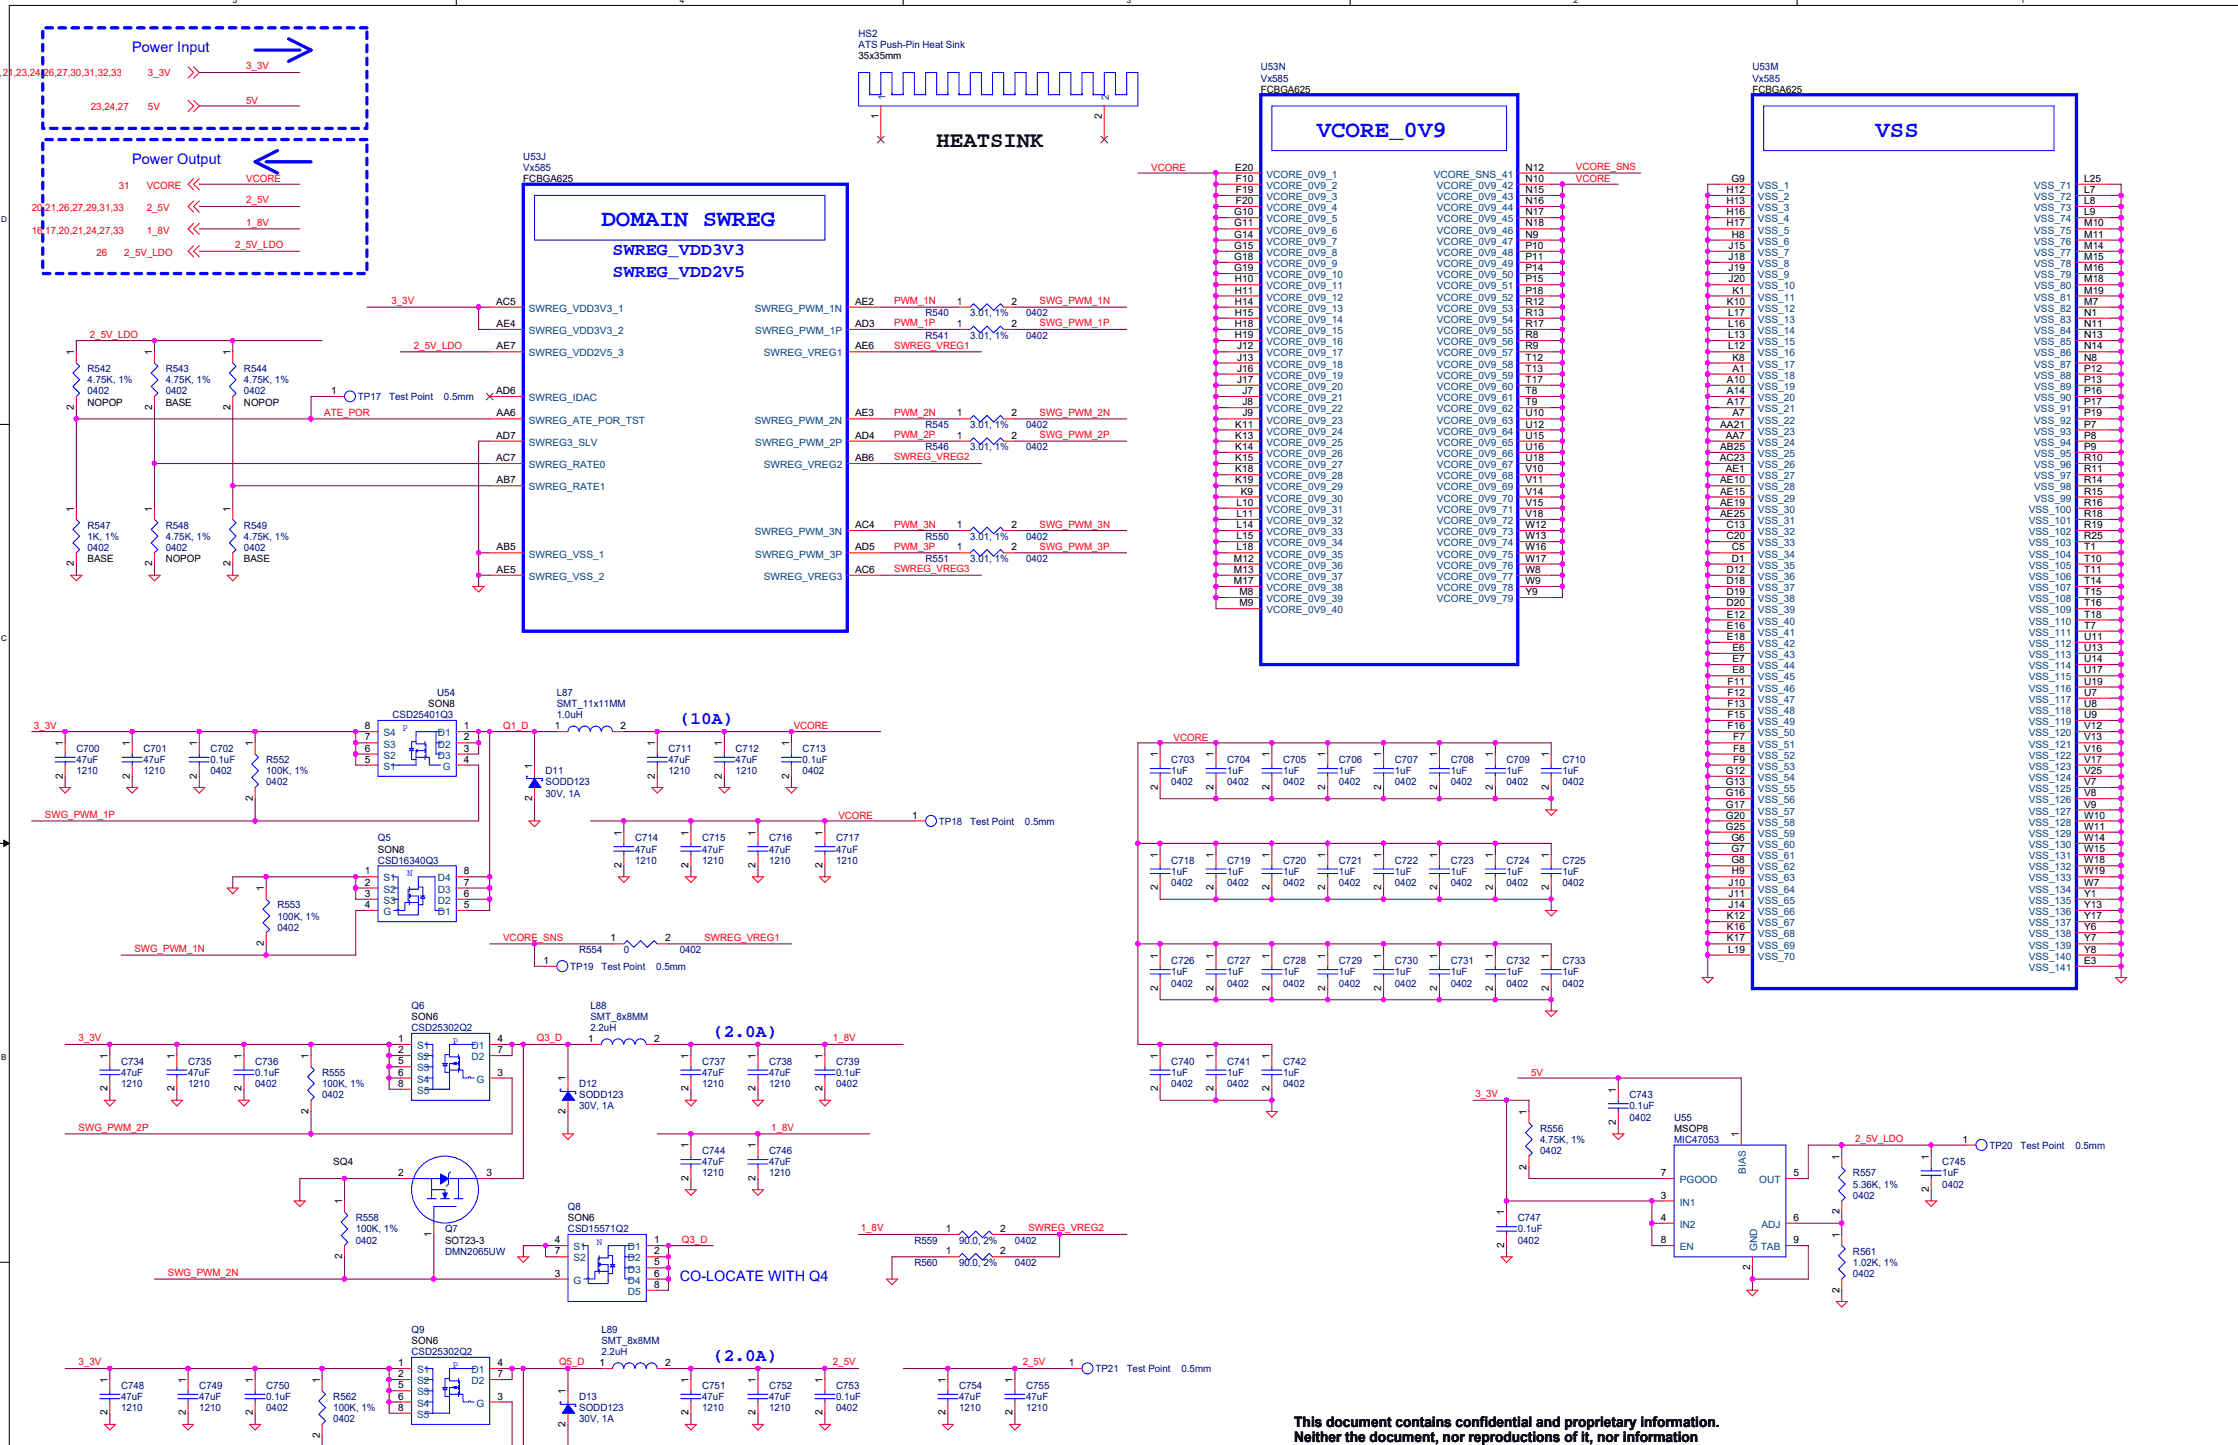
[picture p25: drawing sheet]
<svg xmlns="http://www.w3.org/2000/svg" width="275mm" height="177mm" viewBox="0 0 275 177" stroke-linecap="round" stroke-linejoin="round" font-family="sans-serif">
<defs><g id="words">
<g font-size="2.9" fill="#00f">
<text x="161.6" y="16.8">VCORE_0V9</text>
<text x="230.2" y="16.8">VSS</text>
<text x="73.8" y="27.7">DOMAIN SWREG</text>
</g>
<text font-size="2.7" x="115" y="18">HEATSINK</text>
<g font-size="2.2" fill="#00f">
<text x="75.2" y="31.3">SWREG_VDD3V3</text>
<text x="75.2" y="34">SWREG_VDD2V5</text>
<text x="83.4" y="88.9">(10A)</text>
<text x="87.5" y="127.3">(2.0A)</text>
<text x="87.5" y="167.1">(2.0A)</text>
</g>
<g font-size="1.8" fill="#00f">
<text x="16.2" y="6.4">Power Input</text>
<text x="16.2" y="20.1">Power Output</text>
<text x="83.4" y="157.2">CO-LOCATE WITH Q4</text>
</g>
<g font-size="1.8">
<text x="158.9" y="175.1">This document contains confidential and proprietary information.</text>
<text x="158.9" y="177">Neither the document, nor reproductions of it, nor information</text>
</g>
<g font-size="1.2" fill="#000080">
<text x="105.4" y="4.5">HS2</text>
<text x="105.4" y="5.9">ATS Push-Pin Heat Sink</text>
<text x="154.8" y="8.6">U53N</text>
<text x="154.8" y="10">Vx585</text>
<text x="215.1" y="8.6">U53M</text>
<text x="215.1" y="10">Vx585</text>
<text x="64.2" y="19.6">U53J</text>
<text x="64.2" y="21">Vx585</text>
<text x="113.6" y="41.6">R541</text>
<text x="113.6" y="38.8">R540</text>
<text x="119.1" y="41.6">3.01, 1%</text>
<text x="119.1" y="38.8">3.01, 1%</text>
<text x="126" y="41.6">0402</text>
<text x="126" y="38.8">0402</text>
<text x="10.7" y="45.7">R542</text>
<text x="10.7" y="47">4.75K, 1%</text>
<text x="20.3" y="45.7">R543</text>
<text x="20.3" y="47">4.75K, 1%</text>
<text x="29.9" y="45.7">R544</text>
<text x="29.9" y="47">4.75K, 1%</text>
<text x="10.7" y="48.4">0402</text>
<text x="20.3" y="48.4">0402</text>
<text x="29.9" y="48.4">0402</text>
<text x="43.9" y="49.1">TP17</text>
<text x="47.8" y="49.1">Test Point</text>
<text x="54.5" y="49.1">0.5mm</text>
<text x="113.6" y="52.5">R545</text>
<text x="119.1" y="52.5">3.01, 1%</text>
<text x="126" y="52.5">0402</text>
<text x="113.6" y="55.3">R546</text>
<text x="119.1" y="55.3">3.01, 1%</text>
<text x="126" y="55.3">0402</text>
<text x="10.7" y="64.9">R547</text>
<text x="20.3" y="64.9">R548</text>
<text x="29.9" y="64.9">R549</text>
<text x="10.7" y="66.3">1K, 1%</text>
<text x="10.7" y="67.6">0402</text>
<text x="20.3" y="66.3">4.75K, 1%</text>
<text x="20.3" y="67.6">0402</text>
<text x="29.9" y="66.3">4.75K, 1%</text>
<text x="29.9" y="67.6">0402</text>
<text x="113.6" y="66.3">R550</text>
<text x="113.6" y="69">R551</text>
<text x="119.1" y="66.3">3.01, 1%</text>
<text x="119.1" y="69">3.01, 1%</text>
<text x="126" y="66.3">0402</text>
<text x="126" y="69">0402</text>
<text x="48.2" y="88.2">CSD25401Q3</text>
<text x="53.7" y="85.5">U54</text>
<text x="68.3" y="85.5">L87</text>
<text x="68.3" y="88.2">1.0uH</text>
<text x="68.3" y="86.8">SMT_11x11MM</text>
<text x="9.4" y="92.3">C700</text>
<text x="9.4" y="93.7">47uF</text>
<text x="9.4" y="95">1210</text>
<text x="17.6" y="92.3">C701</text>
<text x="17.6" y="93.7">47uF</text>
<text x="17.6" y="95">1210</text>
<text x="25.8" y="92.3">C702</text>
<text x="25.8" y="93.7">0.1uF</text>
<text x="25.8" y="95">0402</text>
<text x="32.7" y="93.7">R552</text>
<text x="32.7" y="95">100K, 1%</text>
<text x="67" y="95">D11</text>
<text x="82.1" y="92.3">C711</text>
<text x="82.1" y="93.7">47uF</text>
<text x="82.1" y="95">1210</text>
<text x="90.3" y="92.3">C712</text>
<text x="90.3" y="93.7">47uF</text>
<text x="90.3" y="95">1210</text>
<text x="98.5" y="92.3">C713</text>
<text x="98.5" y="93.7">0.1uF</text>
<text x="98.5" y="95">0402</text>
<text x="143.8" y="93.7">C703</text>
<text x="143.8" y="95">1uF</text>
<text x="150.6" y="93.7">C704</text>
<text x="150.6" y="95">1uF</text>
<text x="157.5" y="93.7">C705</text>
<text x="157.5" y="95">1uF</text>
<text x="164.4" y="93.7">C706</text>
<text x="164.4" y="95">1uF</text>
<text x="171.2" y="93.7">C707</text>
<text x="171.2" y="95">1uF</text>
<text x="178.1" y="93.7">C708</text>
<text x="178.1" y="95">1uF</text>
<text x="184.9" y="93.7">C709</text>
<text x="184.9" y="95">1uF</text>
<text x="191.8" y="93.7">C710</text>
<text x="191.8" y="95">1uF</text>
<text x="32.7" y="96.4">0402</text>
<text x="67" y="97.8">30V, 1A</text>
<text x="67" y="96.4">SODD123</text>
<text x="115.2" y="101.2">TP18</text>
<text x="119.1" y="101.2">Test Point</text>
<text x="125.8" y="101.2">0.5mm</text>
<text x="143.8" y="96.4">0402</text>
<text x="150.6" y="96.4">0402</text>
<text x="157.5" y="96.4">0402</text>
<text x="164.4" y="96.4">0402</text>
<text x="171.2" y="96.4">0402</text>
<text x="178.1" y="96.4">0402</text>
<text x="184.9" y="96.4">0402</text>
<text x="191.8" y="96.4">0402</text>
<text x="46.4" y="103.3">Q5</text>
<text x="46.4" y="106">CSD16340Q3</text>
<text x="78" y="103.3">C714</text>
<text x="78" y="104.7">47uF</text>
<text x="78" y="106">1210</text>
<text x="86.2" y="103.3">C715</text>
<text x="86.2" y="104.7">47uF</text>
<text x="86.2" y="106">1210</text>
<text x="94.4" y="103.3">C716</text>
<text x="94.4" y="104.7">47uF</text>
<text x="94.4" y="106">1210</text>
<text x="102.6" y="103.3">C717</text>
<text x="102.6" y="104.7">47uF</text>
<text x="102.6" y="106">1210</text>
<text x="143.8" y="106">C718</text>
<text x="143.8" y="107.4">1uF</text>
<text x="150.6" y="106">C719</text>
<text x="150.6" y="107.4">1uF</text>
<text x="157.5" y="106">C720</text>
<text x="157.5" y="107.4">1uF</text>
<text x="164.4" y="106">C721</text>
<text x="164.4" y="107.4">1uF</text>
<text x="171.2" y="106">C722</text>
<text x="171.2" y="107.4">1uF</text>
<text x="178.1" y="106">C723</text>
<text x="178.1" y="107.4">1uF</text>
<text x="184.9" y="106">C724</text>
<text x="184.9" y="107.4">1uF</text>
<text x="191.8" y="106">C725</text>
<text x="191.8" y="107.4">1uF</text>
<text x="34.1" y="111.5">R553</text>
<text x="34.1" y="112.9">100K, 1%</text>
<text x="143.8" y="108.8">0402</text>
<text x="150.6" y="108.8">0402</text>
<text x="157.5" y="108.8">0402</text>
<text x="164.4" y="108.8">0402</text>
<text x="171.2" y="108.8">0402</text>
<text x="178.1" y="108.8">0402</text>
<text x="184.9" y="108.8">0402</text>
<text x="191.8" y="108.8">0402</text>
<text x="34.1" y="114.3">0402</text>
<text x="70" y="119.1">TP19</text>
<text x="71.1" y="117">R554</text>
<text x="73.8" y="119.1">Test Point</text>
<text x="76.6" y="117">0</text>
<text x="80.6" y="119.1">0.5mm</text>
<text x="83.4" y="117">0402</text>
<text x="143.8" y="118.4">C726</text>
<text x="143.8" y="119.8">1uF</text>
<text x="150.6" y="118.4">C727</text>
<text x="150.6" y="119.8">1uF</text>
<text x="157.5" y="118.4">C728</text>
<text x="157.5" y="119.8">1uF</text>
<text x="164.4" y="118.4">C729</text>
<text x="164.4" y="119.8">1uF</text>
<text x="171.2" y="118.4">C730</text>
<text x="171.2" y="119.8">1uF</text>
<text x="178.1" y="118.4">C731</text>
<text x="178.1" y="119.8">1uF</text>
<text x="184.9" y="118.4">C732</text>
<text x="184.9" y="119.8">1uF</text>
<text x="191.8" y="118.4">C733</text>
<text x="191.8" y="119.8">1uF</text>
<text x="50.5" y="123.9">Q6</text>
<text x="72.5" y="123.9">L88</text>
<text x="72.5" y="125.2">SMT_8x8MM</text>
<text x="143.8" y="121.1">0402</text>
<text x="150.6" y="121.1">0402</text>
<text x="157.5" y="121.1">0402</text>
<text x="164.4" y="121.1">0402</text>
<text x="171.2" y="121.1">0402</text>
<text x="178.1" y="121.1">0402</text>
<text x="184.9" y="121.1">0402</text>
<text x="191.8" y="121.1">0402</text>
<text x="14.9" y="130.7">C734</text>
<text x="23.1" y="130.7">C735</text>
<text x="31.3" y="130.7">C736</text>
<text x="50.5" y="126.6">CSD25302Q2</text>
<text x="72.5" y="126.6">2.2uH</text>
<text x="86.2" y="130.7">C737</text>
<text x="94.4" y="130.7">C738</text>
<text x="102.6" y="130.7">C739</text>
<text x="143.8" y="130.7">C740</text>
<text x="150.6" y="130.7">C741</text>
<text x="157.5" y="130.7">C742</text>
<text x="14.9" y="132.1">47uF</text>
<text x="14.9" y="133.5">1210</text>
<text x="23.1" y="132.1">47uF</text>
<text x="23.1" y="133.5">1210</text>
<text x="31.3" y="132.1">0.1uF</text>
<text x="31.3" y="133.5">0402</text>
<text x="39.5" y="132.1">R555</text>
<text x="39.5" y="133.5">100K, 1%</text>
<text x="39.5" y="134.8">0402</text>
<text x="71.1" y="133.5">D12</text>
<text x="71.1" y="136.2">30V, 1A</text>
<text x="71.1" y="134.8">SODD123</text>
<text x="86.2" y="132.1">47uF</text>
<text x="86.2" y="133.5">1210</text>
<text x="94.4" y="132.1">47uF</text>
<text x="94.4" y="133.5">1210</text>
<text x="102.6" y="132.1">0.1uF</text>
<text x="102.6" y="133.5">0402</text>
<text x="143.8" y="132.1">1uF</text>
<text x="143.8" y="133.5">0402</text>
<text x="150.6" y="132.1">1uF</text>
<text x="150.6" y="133.5">0402</text>
<text x="157.5" y="132.1">1uF</text>
<text x="157.5" y="133.5">0402</text>
<text x="200" y="134.8">C743</text>
<text x="200" y="136.2">0.1uF</text>
<text x="200" y="137.6">0402</text>
<text x="205.5" y="137.6">U55</text>
<text x="86.2" y="141.7">C744</text>
<text x="86.2" y="143.1">47uF</text>
<text x="94.4" y="141.7">C746</text>
<text x="94.4" y="143.1">47uF</text>
<text x="189.1" y="138.9">R556</text>
<text x="189.1" y="140.3">4.75K, 1%</text>
<text x="189.1" y="141.7">0402</text>
<text x="205.5" y="140.3">MIC47053</text>
<text x="238.4" y="143.1">C745</text>
<text x="244.2" y="141">TP20</text>
<text x="248" y="141">Test Point</text>
<text x="254.8" y="141">0.5mm</text>
<text x="43.7" y="149.9">R558</text>
<text x="69.7" y="148.6">Q8</text>
<text x="86.2" y="144.4">1210</text>
<text x="94.4" y="144.4">1210</text>
<text x="186.3" y="149.9">C747</text>
<text x="227.5" y="144.4">R557</text>
<text x="227.5" y="145.8">5.36K, 1%</text>
<text x="227.5" y="147.2">0402</text>
<text x="238.4" y="144.4">1uF</text>
<text x="238.4" y="145.8">0402</text>
<text x="43.7" y="151.3">100K, 1%</text>
<text x="43.7" y="152.7">0402</text>
<text x="54.6" y="151.3">Q7</text>
<text x="54.6" y="154">DMN2065UW</text>
<text x="69.7" y="151.3">CSD15571Q2</text>
<text x="112.2" y="152.7">R559</text>
<text x="112.2" y="155.4">R560</text>
<text x="117.7" y="152.7">90.0, 2%</text>
<text x="117.7" y="155.4">90.0, 2%</text>
<text x="124.6" y="152.7">0402</text>
<text x="124.6" y="155.4">0402</text>
<text x="186.3" y="151.3">0.1uF</text>
<text x="186.3" y="152.7">0402</text>
<text x="227.5" y="154">R561</text>
<text x="227.5" y="155.4">1.02K, 1%</text>
<text x="227.5" y="156.8">0402</text>
<text x="50.5" y="163.6">Q9</text>
<text x="50.5" y="166.4">CSD25302Q2</text>
<text x="73.8" y="163.6">L89</text>
<text x="73.8" y="166.4">2.2uH</text>
<text x="73.8" y="165">SMT_8x8MM</text>
<text x="14.9" y="170.5">C748</text>
<text x="14.9" y="171.9">47uF</text>
<text x="14.9" y="173.2">1210</text>
<text x="24.5" y="170.5">C749</text>
<text x="24.5" y="171.9">47uF</text>
<text x="24.5" y="173.2">1210</text>
<text x="32.7" y="170.5">C750</text>
<text x="32.7" y="171.9">0.1uF</text>
<text x="32.7" y="173.2">0402</text>
<text x="40.9" y="171.9">R562</text>
<text x="40.9" y="173.2">100K, 1%</text>
<text x="71.1" y="171.9">D13</text>
<text x="71.1" y="173.2">SODD123</text>
<text x="86.2" y="170.5">C751</text>
<text x="86.2" y="171.9">47uF</text>
<text x="86.2" y="173.2">1210</text>
<text x="94.4" y="170.5">C752</text>
<text x="94.4" y="171.9">47uF</text>
<text x="94.4" y="173.2">1210</text>
<text x="102.6" y="170.5">C753</text>
<text x="102.6" y="171.9">0.1uF</text>
<text x="102.6" y="173.2">0402</text>
<text x="117.7" y="170.5">C754</text>
<text x="117.7" y="171.9">47uF</text>
<text x="117.7" y="173.2">1210</text>
<text x="126" y="170.5">C755</text>
<text x="126" y="171.9">47uF</text>
<text x="126" y="173.2">1210</text>
<text x="134.5" y="168.4">TP21</text>
<text x="138.3" y="168.4">Test Point</text>
<text x="145" y="168.4">0.5mm</text>
<text x="40.9" y="174.6">0402</text>
<text x="71.1" y="174.6">30V, 1A</text>
</g>
<g font-size="1.2" fill="#f00">
<text x="-.7" y="9.3">0,21,23,24,26,27,30,31,32,33</text>
<text x="18.2" y="9.3">3_3V</text>
<text x="30.2" y="8.5">3_3V</text>
<text x="11.2" y="13.5">23,24,27</text>
<text x="18.2" y="13.5">5V</text>
<text x="30.2" y="12.7">5V</text>
<text x="14.6" y="23.2">31</text>
<text x="18" y="23.2">VCORE</text>
<text x="30.2" y="22.3">VCORE</text>
<text x="141.3" y="21">VCORE</text>
<text x="193.4" y="20.9">VCORE_SNS</text>
<text x="193.4" y="22.3">VCORE</text>
<text x="3.9" y="25.9">20,21,26,27,29,31,33</text>
<text x="3.9" y="28.7">16,17,20,21,24,27,33</text>
<text x="18" y="25.9">2_5V</text>
<text x="18" y="28.7">1_8V</text>
<text x="30.2" y="25">2_5V</text>
<text x="30.2" y="27.7">1_8V</text>
<text x="11.8" y="31.4">26</text>
<text x="15.3" y="31.4">2_5V_LDO</text>
<text x="28.8" y="30.5">2_5V_LDO</text>
<text x="11" y="41.4">2_5V_LDO</text>
<text x="48" y="37.3">3_3V</text>
<text x="109.8" y="37.3">PWM_1N</text>
<text x="109.8" y="40.1">PWM_1P</text>
<text x="127.6" y="37.3">SWG_PWM_1N</text>
<text x="127.6" y="40.1">SWG_PWM_1P</text>
<text x="50.8" y="42.8">2_5V_LDO</text>
<text x="109.8" y="42.8">SWREG_VREG1</text>
<text x="39.8" y="51">ATE_POR</text>
<text x="109.8" y="51">PWM_2N</text>
<text x="109.8" y="53.8">PWM_2P</text>
<text x="127.6" y="51">SWG_PWM_2N</text>
<text x="127.6" y="53.8">SWG_PWM_2P</text>
<text x="109.8" y="56.5">SWREG_VREG2</text>
<text x="109.8" y="64.8">PWM_3N</text>
<text x="127.6" y="64.8">SWG_PWM_3N</text>
<text x="109.8" y="67.5">PWM_3P</text>
<text x="109.8" y="70.2">SWREG_VREG3</text>
<text x="127.6" y="67.5">SWG_PWM_3P</text>
<text x="4.2" y="89.4">3_3V</text>
<text x="61.8" y="89.4">Q1_D</text>
<text x="97.4" y="89.5">VCORE</text>
<text x="144.1" y="90.9">VCORE</text>
<text x="5.5" y="100.4">SWG_PWM_1P</text>
<text x="102.9" y="100.5">VCORE</text>
<text x="16.5" y="116.9">SWG_PWM_1N</text>
<text x="61.8" y="115.5">VCORE_SNS</text>
<text x="86.5" y="115.5">SWREG_VREG1</text>
<text x="9.6" y="127.8">3_3V</text>
<text x="65.9" y="127.8">Q3_D</text>
<text x="102.2" y="127.8">1_8V</text>
<text x="181.1" y="134.7">3_3V</text>
<text x="188" y="132.1">5V</text>
<text x="9.6" y="138.8">SWG_PWM_2P</text>
<text x="94.7" y="138.8">1_8V</text>
<text x="227.7" y="140.2">2_5V_LDO</text>
<text x="83.7" y="152.5">Q3_D</text>
<text x="105.7" y="151.2">1_8V</text>
<text x="126.2" y="151.2">SWREG_VREG2</text>
<text x="20.6" y="156.6">SWG_PWM_2N</text>
<text x="9.6" y="167.6">3_3V</text>
<text x="68.6" y="167.6">Q5_D</text>
<text x="102.2" y="167.6">2_5V</text>
<text x="125.5" y="167.6">2_5V</text>
</g>
<g font-size="1.2">
<text x="105.4" y="7.3">35x35mm</text>
<text x="154.8" y="11.4">FCBGA625</text>
<text x="215.1" y="11.4">FCBGA625</text>
<text x="107.8" y="14.7" transform="rotate(-90 107.8 14.7)">1</text>
<text x="135.3" y="14.7" transform="rotate(-90 135.3 14.7)">2</text>
<text x="64.2" y="22.4">FCBGA625</text>
<text x="151.6" y="20.9">E20</text>
<text x="151.7" y="22.3">F10</text>
<text x="151.7" y="23.7">F19</text>
<text x="187.3" y="22.3">N10</text>
<text x="187.3" y="23.7">N15</text>
<text x="187.3" y="20.9">N12</text>
<text x="211.9" y="23.7">H12</text>
<text x="212.5" y="22.3">G9</text>
<text x="255.8" y="22.3">L25</text>
<text x="255.8" y="23.7">L7</text>
<text x="151.5" y="26.4">G10</text>
<text x="151.5" y="27.8">G11</text>
<text x="151.5" y="29.2">G14</text>
<text x="151.7" y="25.1">F20</text>
<text x="187.3" y="25.1">N16</text>
<text x="187.3" y="26.4">N17</text>
<text x="187.3" y="27.8">N18</text>
<text x="187.3" y="29.2">N9</text>
<text x="211.9" y="25.1">H13</text>
<text x="211.9" y="26.4">H16</text>
<text x="211.9" y="27.8">H17</text>
<text x="212.6" y="29.2">H8</text>
<text x="255.8" y="25.1">L8</text>
<text x="255.8" y="26.4">L9</text>
<text x="255.8" y="27.8">M10</text>
<text x="255.8" y="29.2">M11</text>
<text x="151.5" y="30.6">G15</text>
<text x="151.5" y="31.9">G18</text>
<text x="151.5" y="33.3">G19</text>
<text x="151.6" y="34.7">H10</text>
<text x="187.3" y="30.6">P10</text>
<text x="187.3" y="31.9">P11</text>
<text x="187.3" y="33.3">P14</text>
<text x="187.3" y="34.7">P15</text>
<text x="212.2" y="30.6">J15</text>
<text x="212.2" y="31.9">J18</text>
<text x="212.2" y="33.3">J19</text>
<text x="212.2" y="34.7">J20</text>
<text x="255.8" y="30.6">M14</text>
<text x="255.8" y="31.9">M15</text>
<text x="255.8" y="33.3">M16</text>
<text x="255.8" y="34.7">M18</text>
<text x="60.9" y="37.4">AC5</text>
<text x="61" y="40.1">AE4</text>
<text x="105" y="37.4">AE2</text>
<text x="105" y="40.1">AD3</text>
<text x="117.5" y="40.1">1</text>
<text x="117.5" y="37.4">1</text>
<text x="124.2" y="40.1">2</text>
<text x="124.2" y="37.4">2</text>
<text x="151.6" y="36">H11</text>
<text x="151.6" y="37.4">H14</text>
<text x="151.6" y="38.8">H15</text>
<text x="151.6" y="40.1">H18</text>
<text x="151.6" y="41.5">H19</text>
<text x="187.3" y="36">P18</text>
<text x="187.3" y="37.4">R12</text>
<text x="187.3" y="38.8">R13</text>
<text x="187.3" y="40.1">R17</text>
<text x="187.3" y="41.5">R8</text>
<text x="212" y="37.4">K10</text>
<text x="212.1" y="38.8">L17</text>
<text x="212.1" y="40.1">L16</text>
<text x="212.1" y="41.5">L13</text>
<text x="212.7" y="36">K1</text>
<text x="255.8" y="36">M19</text>
<text x="255.8" y="37.4">M7</text>
<text x="255.8" y="38.8">N1</text>
<text x="255.8" y="40.1">N11</text>
<text x="255.8" y="41.5">N13</text>
<text x="9.1" y="43.6" transform="rotate(-90 9.1 43.6)">1</text>
<text x="18.7" y="43.6" transform="rotate(-90 18.7 43.6)">1</text>
<text x="28.3" y="43.6" transform="rotate(-90 28.3 43.6)">1</text>
<text x="61" y="42.9">AE7</text>
<text x="105" y="42.9">AE6</text>
<text x="151.8" y="42.9">J12</text>
<text x="151.8" y="44.3">J13</text>
<text x="151.8" y="45.6">J16</text>
<text x="151.8" y="47">J17</text>
<text x="187.3" y="42.9">R9</text>
<text x="187.3" y="44.3">T12</text>
<text x="187.3" y="45.6">T13</text>
<text x="187.3" y="47">T17</text>
<text x="212" y="47">A10</text>
<text x="212.1" y="42.9">L12</text>
<text x="212.7" y="44.3">K8</text>
<text x="212.7" y="45.6">A1</text>
<text x="255.8" y="42.9">N14</text>
<text x="255.8" y="44.3">N8</text>
<text x="255.8" y="45.6">P12</text>
<text x="255.8" y="47">P13</text>
<text x="9.1" y="50.3" transform="rotate(-90 9.1 50.3)">2</text>
<text x="10.7" y="49.8">NOPOP</text>
<text x="18.7" y="50.3" transform="rotate(-90 18.7 50.3)">2</text>
<text x="20.3" y="49.8">BASE</text>
<text x="28.3" y="50.3" transform="rotate(-90 28.3 50.3)">2</text>
<text x="29.9" y="49.8">NOPOP</text>
<text x="40.7" y="48.4">1</text>
<text x="60.9" y="48.4">AD6</text>
<text x="60.9" y="53.9">AD7</text>
<text x="61" y="51.1">AA6</text>
<text x="105" y="51.1">AE3</text>
<text x="105" y="53.9">AD4</text>
<text x="117.5" y="53.9">1</text>
<text x="117.5" y="51.1">1</text>
<text x="124.2" y="53.9">2</text>
<text x="124.2" y="51.1">2</text>
<text x="151.6" y="52.5">K11</text>
<text x="151.6" y="53.9">K13</text>
<text x="152.5" y="48.4">J7</text>
<text x="152.5" y="49.8">J8</text>
<text x="152.5" y="51.1">J9</text>
<text x="187.3" y="48.4">T8</text>
<text x="187.3" y="49.8">T9</text>
<text x="187.3" y="51.1">U10</text>
<text x="187.3" y="52.5">U12</text>
<text x="187.3" y="53.9">U15</text>
<text x="211.2" y="52.5">AA21</text>
<text x="211.8" y="53.9">AA7</text>
<text x="212" y="48.4">A14</text>
<text x="212" y="49.8">A17</text>
<text x="212.7" y="51.1">A7</text>
<text x="255.8" y="48.4">P16</text>
<text x="255.8" y="49.8">P17</text>
<text x="255.8" y="51.1">P19</text>
<text x="255.8" y="52.5">P7</text>
<text x="255.8" y="53.9">P8</text>
<text x="60.9" y="56.6">AC7</text>
<text x="61" y="59.3">AB7</text>
<text x="105" y="56.6">AB6</text>
<text x="151.6" y="55.2">K14</text>
<text x="151.6" y="56.6">K15</text>
<text x="151.6" y="58">K18</text>
<text x="151.6" y="59.3">K19</text>
<text x="187.3" y="55.2">U16</text>
<text x="187.3" y="56.6">U18</text>
<text x="187.3" y="58">V10</text>
<text x="187.3" y="59.3">V11</text>
<text x="211.1" y="56.6">AC23</text>
<text x="211.2" y="55.2">AB25</text>
<text x="211.2" y="59.3">AE10</text>
<text x="211.8" y="58">AE1</text>
<text x="255.8" y="55.2">P9</text>
<text x="255.8" y="56.6">R10</text>
<text x="255.8" y="58">R11</text>
<text x="255.8" y="59.3">R14</text>
<text x="9.1" y="62.8" transform="rotate(-90 9.1 62.8)">1</text>
<text x="18.7" y="62.8" transform="rotate(-90 18.7 62.8)">1</text>
<text x="28.3" y="62.8" transform="rotate(-90 28.3 62.8)">1</text>
<text x="105" y="64.8">AC4</text>
<text x="117.5" y="64.8">1</text>
<text x="124.2" y="64.8">2</text>
<text x="151.8" y="62.1">L10</text>
<text x="151.8" y="63.5">L11</text>
<text x="151.8" y="64.8">L14</text>
<text x="152.3" y="60.7">K9</text>
<text x="187.3" y="60.7">V14</text>
<text x="187.3" y="62.1">V15</text>
<text x="187.3" y="63.5">V18</text>
<text x="187.3" y="64.8">W12</text>
<text x="211.2" y="60.7">AE15</text>
<text x="211.2" y="62.1">AE19</text>
<text x="211.2" y="63.5">AE25</text>
<text x="211.9" y="64.8">C13</text>
<text x="255.8" y="60.7">R15</text>
<text x="255.8" y="62.1">R16</text>
<text x="255.8" y="63.5">R18</text>
<text x="255.8" y="64.8">R19</text>
<text x="9.1" y="69.5" transform="rotate(-90 9.1 69.5)">2</text>
<text x="10.7" y="69">BASE</text>
<text x="18.7" y="69.5" transform="rotate(-90 18.7 69.5)">2</text>
<text x="20.3" y="69">NOPOP</text>
<text x="28.3" y="69.5" transform="rotate(-90 28.3 69.5)">2</text>
<text x="29.9" y="69">BASE</text>
<text x="61" y="67.6">AB5</text>
<text x="61" y="70.3">AE5</text>
<text x="105" y="70.3">AC6</text>
<text x="105" y="67.6">AD5</text>
<text x="117.5" y="67.6">1</text>
<text x="124.2" y="67.6">2</text>
<text x="151.5" y="69">M12</text>
<text x="151.5" y="70.3">M13</text>
<text x="151.5" y="71.7">M17</text>
<text x="151.8" y="66.2">L15</text>
<text x="151.8" y="67.6">L18</text>
<text x="187.3" y="66.2">W13</text>
<text x="187.3" y="67.6">W16</text>
<text x="187.3" y="69">W17</text>
<text x="187.3" y="70.3">W8</text>
<text x="187.3" y="71.7">W9</text>
<text x="211.9" y="66.2">C20</text>
<text x="211.9" y="70.3">D12</text>
<text x="211.9" y="71.7">D18</text>
<text x="212.6" y="67.6">C5</text>
<text x="212.6" y="69">D1</text>
<text x="255.8" y="66.2">R25</text>
<text x="255.8" y="67.6">T1</text>
<text x="255.8" y="69">T10</text>
<text x="255.8" y="70.3">T11</text>
<text x="255.8" y="71.7">T14</text>
<text x="152.1" y="73.1">M8</text>
<text x="152.1" y="74.4">M9</text>
<text x="187.3" y="73.1">Y9</text>
<text x="211.9" y="73.1">D19</text>
<text x="211.9" y="74.4">D20</text>
<text x="212" y="75.8">E12</text>
<text x="212" y="77.2">E16</text>
<text x="255.8" y="73.1">T15</text>
<text x="255.8" y="74.4">T16</text>
<text x="255.8" y="75.8">T18</text>
<text x="255.8" y="77.2">T7</text>
<text x="212" y="78.6">E18</text>
<text x="212.7" y="79.9">E6</text>
<text x="212.7" y="81.3">E7</text>
<text x="212.7" y="82.7">E8</text>
<text x="255.8" y="78.6">U11</text>
<text x="255.8" y="79.9">U13</text>
<text x="255.8" y="81.3">U14</text>
<text x="255.8" y="82.7">U17</text>
<text x="44.8" y="89.5">8</text>
<text x="52.6" y="86.8">SON8</text>
<text x="57" y="89.5">1</text>
<text x="68.1" y="89.5">1</text>
<text x="76.2" y="89.5">2</text>
<text x="212.1" y="84">F11</text>
<text x="212.1" y="85.4">F12</text>
<text x="212.1" y="86.8">F13</text>
<text x="212.1" y="88.1">F15</text>
<text x="212.1" y="89.5">F16</text>
<text x="255.8" y="84">U19</text>
<text x="255.8" y="85.4">U7</text>
<text x="255.8" y="86.8">U8</text>
<text x="255.8" y="88.1">U9</text>
<text x="255.8" y="89.5">V12</text>
<text x="7.7" y="95.6" transform="rotate(-90 7.7 95.6)">2</text>
<text x="7.7" y="91.6" transform="rotate(-90 7.7 91.6)">1</text>
<text x="15.9" y="95.6" transform="rotate(-90 15.9 95.6)">2</text>
<text x="15.9" y="91.6" transform="rotate(-90 15.9 91.6)">1</text>
<text x="24.2" y="95.6" transform="rotate(-90 24.2 95.6)">2</text>
<text x="24.2" y="91.6" transform="rotate(-90 24.2 91.6)">1</text>
<text x="31" y="91.6" transform="rotate(-90 31 91.6)">1</text>
<text x="44.8" y="93.6">5</text>
<text x="44.8" y="92.3">6</text>
<text x="44.8" y="90.9">7</text>
<text x="57" y="93.6">4</text>
<text x="57" y="90.9">2</text>
<text x="57" y="92.3">3</text>
<text x="65.3" y="94.4" transform="rotate(-90 65.3 94.4)">1</text>
<text x="80.4" y="95.6" transform="rotate(-90 80.4 95.6)">2</text>
<text x="80.4" y="91.6" transform="rotate(-90 80.4 91.6)">1</text>
<text x="88.6" y="95.6" transform="rotate(-90 88.6 95.6)">2</text>
<text x="88.6" y="91.6" transform="rotate(-90 88.6 91.6)">1</text>
<text x="96.9" y="95.6" transform="rotate(-90 96.9 95.6)">2</text>
<text x="96.9" y="91.6" transform="rotate(-90 96.9 91.6)">1</text>
<text x="142.1" y="93" transform="rotate(-90 142.1 93)">1</text>
<text x="149" y="93" transform="rotate(-90 149 93)">1</text>
<text x="155.8" y="93" transform="rotate(-90 155.8 93)">1</text>
<text x="162.7" y="93" transform="rotate(-90 162.7 93)">1</text>
<text x="169.5" y="93" transform="rotate(-90 169.5 93)">1</text>
<text x="176.4" y="93" transform="rotate(-90 176.4 93)">1</text>
<text x="183.3" y="93" transform="rotate(-90 183.3 93)">1</text>
<text x="190.1" y="93" transform="rotate(-90 190.1 93)">1</text>
<text x="211.9" y="95">G12</text>
<text x="212.7" y="90.9">F7</text>
<text x="212.7" y="92.3">F8</text>
<text x="212.7" y="93.6">F9</text>
<text x="255.8" y="90.9">V13</text>
<text x="255.8" y="92.3">V16</text>
<text x="255.8" y="93.6">V17</text>
<text x="255.8" y="95">V25</text>
<text x="31" y="98.3" transform="rotate(-90 31 98.3)">2</text>
<text x="65.3" y="98.3" transform="rotate(-90 65.3 98.3)">2</text>
<text x="112" y="100.5">1</text>
<text x="142.1" y="97" transform="rotate(-90 142.1 97)">2</text>
<text x="149" y="97" transform="rotate(-90 149 97)">2</text>
<text x="155.8" y="97" transform="rotate(-90 155.8 97)">2</text>
<text x="162.7" y="97" transform="rotate(-90 162.7 97)">2</text>
<text x="169.5" y="97" transform="rotate(-90 169.5 97)">2</text>
<text x="176.4" y="97" transform="rotate(-90 176.4 97)">2</text>
<text x="183.3" y="97" transform="rotate(-90 183.3 97)">2</text>
<text x="190.1" y="97" transform="rotate(-90 190.1 97)">2</text>
<text x="211.9" y="96.4">G13</text>
<text x="211.9" y="97.8">G16</text>
<text x="211.9" y="99.1">G17</text>
<text x="211.9" y="100.5">G20</text>
<text x="211.9" y="101.9">G25</text>
<text x="255.8" y="96.4">V7</text>
<text x="255.8" y="97.8">V8</text>
<text x="255.8" y="99.1">V9</text>
<text x="255.8" y="100.5">W10</text>
<text x="255.8" y="101.9">W11</text>
<text x="44.8" y="107.3">1</text>
<text x="46.4" y="104.7">SON8</text>
<text x="57" y="107.3">8</text>
<text x="76.3" y="106.6" transform="rotate(-90 76.3 106.6)">2</text>
<text x="76.3" y="102.6" transform="rotate(-90 76.3 102.6)">1</text>
<text x="84.5" y="106.6" transform="rotate(-90 84.5 106.6)">2</text>
<text x="84.5" y="102.6" transform="rotate(-90 84.5 102.6)">1</text>
<text x="92.7" y="106.6" transform="rotate(-90 92.7 106.6)">2</text>
<text x="92.7" y="102.6" transform="rotate(-90 92.7 102.6)">1</text>
<text x="101" y="106.6" transform="rotate(-90 101 106.6)">2</text>
<text x="101" y="102.6" transform="rotate(-90 101 102.6)">1</text>
<text x="142.1" y="105.3" transform="rotate(-90 142.1 105.3)">1</text>
<text x="149" y="105.3" transform="rotate(-90 149 105.3)">1</text>
<text x="155.8" y="105.3" transform="rotate(-90 155.8 105.3)">1</text>
<text x="162.7" y="105.3" transform="rotate(-90 162.7 105.3)">1</text>
<text x="169.5" y="105.3" transform="rotate(-90 169.5 105.3)">1</text>
<text x="176.4" y="105.3" transform="rotate(-90 176.4 105.3)">1</text>
<text x="183.3" y="105.3" transform="rotate(-90 183.3 105.3)">1</text>
<text x="190.1" y="105.3" transform="rotate(-90 190.1 105.3)">1</text>
<text x="212.5" y="103.2">G6</text>
<text x="212.5" y="104.6">G7</text>
<text x="212.5" y="106">G8</text>
<text x="212.6" y="107.3">H9</text>
<text x="255.8" y="103.2">W14</text>
<text x="255.8" y="104.6">W15</text>
<text x="255.8" y="106">W18</text>
<text x="255.8" y="107.3">W19</text>
<text x="32.4" y="109.4" transform="rotate(-90 32.4 109.4)">1</text>
<text x="44.8" y="108.7">2</text>
<text x="44.8" y="110.1">3</text>
<text x="44.8" y="111.5">4</text>
<text x="57" y="111.5">5</text>
<text x="57" y="110.1">6</text>
<text x="57" y="108.7">7</text>
<text x="142.1" y="109.3" transform="rotate(-90 142.1 109.3)">2</text>
<text x="149" y="109.3" transform="rotate(-90 149 109.3)">2</text>
<text x="155.8" y="109.3" transform="rotate(-90 155.8 109.3)">2</text>
<text x="162.7" y="109.3" transform="rotate(-90 162.7 109.3)">2</text>
<text x="169.5" y="109.3" transform="rotate(-90 169.5 109.3)">2</text>
<text x="176.4" y="109.3" transform="rotate(-90 176.4 109.3)">2</text>
<text x="183.3" y="109.3" transform="rotate(-90 183.3 109.3)">2</text>
<text x="190.1" y="109.3" transform="rotate(-90 190.1 109.3)">2</text>
<text x="212" y="112.9">K12</text>
<text x="212.2" y="108.7">J10</text>
<text x="212.2" y="110.1">J11</text>
<text x="212.2" y="111.5">J14</text>
<text x="255.8" y="108.7">W7</text>
<text x="255.8" y="110.1">Y1</text>
<text x="255.8" y="111.5">Y13</text>
<text x="255.8" y="112.9">Y17</text>
<text x="32.4" y="116.2" transform="rotate(-90 32.4 116.2)">2</text>
<text x="66.7" y="118.3">1</text>
<text x="74.9" y="115.6">1</text>
<text x="81.6" y="115.6">2</text>
<text x="142.1" y="117.7" transform="rotate(-90 142.1 117.7)">1</text>
<text x="149" y="117.7" transform="rotate(-90 149 117.7)">1</text>
<text x="155.8" y="117.7" transform="rotate(-90 155.8 117.7)">1</text>
<text x="162.7" y="117.7" transform="rotate(-90 162.7 117.7)">1</text>
<text x="169.5" y="117.7" transform="rotate(-90 169.5 117.7)">1</text>
<text x="176.4" y="117.7" transform="rotate(-90 176.4 117.7)">1</text>
<text x="183.3" y="117.7" transform="rotate(-90 183.3 117.7)">1</text>
<text x="190.1" y="117.7" transform="rotate(-90 190.1 117.7)">1</text>
<text x="212" y="114.2">K16</text>
<text x="212" y="115.6">K17</text>
<text x="212.1" y="117">L19</text>
<text x="255.8" y="114.2">Y6</text>
<text x="255.8" y="115.6">Y7</text>
<text x="255.8" y="117">Y8</text>
<text x="255.8" y="118.3">E3</text>
<text x="50.5" y="125.2">SON6</text>
<text x="142.1" y="121.7" transform="rotate(-90 142.1 121.7)">2</text>
<text x="149" y="121.7" transform="rotate(-90 149 121.7)">2</text>
<text x="155.8" y="121.7" transform="rotate(-90 155.8 121.7)">2</text>
<text x="162.7" y="121.7" transform="rotate(-90 162.7 121.7)">2</text>
<text x="169.5" y="121.7" transform="rotate(-90 169.5 121.7)">2</text>
<text x="176.4" y="121.7" transform="rotate(-90 176.4 121.7)">2</text>
<text x="183.3" y="121.7" transform="rotate(-90 183.3 121.7)">2</text>
<text x="190.1" y="121.7" transform="rotate(-90 190.1 121.7)">2</text>
<text x="13.2" y="130" transform="rotate(-90 13.2 130)">1</text>
<text x="21.4" y="130" transform="rotate(-90 21.4 130)">1</text>
<text x="29.7" y="130" transform="rotate(-90 29.7 130)">1</text>
<text x="37.9" y="130" transform="rotate(-90 37.9 130)">1</text>
<text x="48.9" y="130.7">5</text>
<text x="48.9" y="127.9">1</text>
<text x="48.9" y="129.3">2</text>
<text x="61.1" y="127.9">4</text>
<text x="61.1" y="129.3">7</text>
<text x="72.2" y="127.9">1</text>
<text x="80.3" y="127.9">2</text>
<text x="84.5" y="130" transform="rotate(-90 84.5 130)">1</text>
<text x="92.7" y="130" transform="rotate(-90 92.7 130)">1</text>
<text x="101" y="130" transform="rotate(-90 101 130)">1</text>
<text x="142.1" y="130" transform="rotate(-90 142.1 130)">1</text>
<text x="149" y="130" transform="rotate(-90 149 130)">1</text>
<text x="155.8" y="130" transform="rotate(-90 155.8 130)">1</text>
<text x="13.2" y="134" transform="rotate(-90 13.2 134)">2</text>
<text x="21.4" y="134" transform="rotate(-90 21.4 134)">2</text>
<text x="29.7" y="134" transform="rotate(-90 29.7 134)">2</text>
<text x="37.9" y="136.7" transform="rotate(-90 37.9 136.7)">2</text>
<text x="48.9" y="132">6</text>
<text x="48.9" y="133.4">8</text>
<text x="61.1" y="132">3</text>
<text x="69.4" y="136.7" transform="rotate(-90 69.4 136.7)">2</text>
<text x="69.4" y="132.8" transform="rotate(-90 69.4 132.8)">1</text>
<text x="84.5" y="134" transform="rotate(-90 84.5 134)">2</text>
<text x="92.7" y="134" transform="rotate(-90 92.7 134)">2</text>
<text x="101" y="134" transform="rotate(-90 101 134)">2</text>
<text x="142.1" y="134" transform="rotate(-90 142.1 134)">2</text>
<text x="149" y="134" transform="rotate(-90 149 134)">2</text>
<text x="155.8" y="134" transform="rotate(-90 155.8 134)">2</text>
<text x="187.4" y="136.9" transform="rotate(-90 187.4 136.9)">1</text>
<text x="198.3" y="134.1" transform="rotate(-90 198.3 134.1)">1</text>
<text x="40.9" y="143.1">SQ4</text>
<text x="84.5" y="141" transform="rotate(-90 84.5 141)">1</text>
<text x="92.7" y="141" transform="rotate(-90 92.7 141)">1</text>
<text x="187.4" y="143.6" transform="rotate(-90 187.4 143.6)">2</text>
<text x="198.3" y="138.1" transform="rotate(-90 198.3 138.1)">2</text>
<text x="205.5" y="138.9">MSOP8</text>
<text x="213.4" y="139.6" transform="rotate(-90 213.4 139.6)">1</text>
<text x="225.8" y="142.4" transform="rotate(-90 225.8 142.4)">1</text>
<text x="236.8" y="142.4" transform="rotate(-90 236.8 142.4)">1</text>
<text x="240.9" y="140.3">1</text>
<text x="42" y="147.8" transform="rotate(-90 42 147.8)">1</text>
<text x="48.9" y="144.4">2</text>
<text x="59.7" y="144.4">3</text>
<text x="69.7" y="149.9">SON6</text>
<text x="84.5" y="145" transform="rotate(-90 84.5 145)">2</text>
<text x="92.7" y="145" transform="rotate(-90 92.7 145)">2</text>
<text x="184.6" y="149.2" transform="rotate(-90 184.6 149.2)">1</text>
<text x="203.9" y="149.9">4</text>
<text x="203.9" y="147.1">3</text>
<text x="203.9" y="144.4">7</text>
<text x="220.2" y="149.9">6</text>
<text x="220.2" y="144.4">5</text>
<text x="225.8" y="149.1" transform="rotate(-90 225.8 149.1)">2</text>
<text x="236.8" y="146.3" transform="rotate(-90 236.8 146.3)">2</text>
<text x="42" y="154.6" transform="rotate(-90 42 154.6)">2</text>
<text x="53" y="151.8" transform="rotate(-90 53 151.8)">1</text>
<text x="54.6" y="152.7">SOT23-3</text>
<text x="68.1" y="152.6">4</text>
<text x="68.1" y="154">7</text>
<text x="80.3" y="155.4">5</text>
<text x="80.3" y="152.6">1</text>
<text x="80.3" y="154">2</text>
<text x="116.1" y="151.2">1</text>
<text x="116.1" y="154">1</text>
<text x="122.8" y="151.2">2</text>
<text x="122.8" y="154">2</text>
<text x="184.6" y="153.2" transform="rotate(-90 184.6 153.2)">2</text>
<text x="203.9" y="152.6">8</text>
<text x="214.8" y="155.9" transform="rotate(-90 214.8 155.9)">2</text>
<text x="220.2" y="152.6">9</text>
<text x="225.8" y="152" transform="rotate(-90 225.8 152)">1</text>
<text x="68.1" y="156.7">3</text>
<text x="80.3" y="156.7">6</text>
<text x="80.3" y="158.1">8</text>
<text x="225.8" y="158.7" transform="rotate(-90 225.8 158.7)">2</text>
<text x="48.9" y="167.7">1</text>
<text x="50.5" y="165">SON6</text>
<text x="61.1" y="167.7">4</text>
<text x="73.6" y="167.7">1</text>
<text x="81.6" y="167.7">2</text>
<text x="131.2" y="167.7">1</text>
<text x="13.2" y="173.8" transform="rotate(-90 13.2 173.8)">2</text>
<text x="13.2" y="169.8" transform="rotate(-90 13.2 169.8)">1</text>
<text x="22.8" y="173.8" transform="rotate(-90 22.8 173.8)">2</text>
<text x="22.8" y="169.8" transform="rotate(-90 22.8 169.8)">1</text>
<text x="31" y="173.8" transform="rotate(-90 31 173.8)">2</text>
<text x="31" y="169.8" transform="rotate(-90 31 169.8)">1</text>
<text x="39.2" y="169.8" transform="rotate(-90 39.2 169.8)">1</text>
<text x="48.9" y="170.4">5</text>
<text x="48.9" y="171.8">6</text>
<text x="48.9" y="169.1">2</text>
<text x="48.9" y="173.2">8</text>
<text x="61.1" y="171.8">3</text>
<text x="61.1" y="169.1">7</text>
<text x="69.4" y="171.2" transform="rotate(-90 69.4 171.2)">1</text>
<text x="84.5" y="173.8" transform="rotate(-90 84.5 173.8)">2</text>
<text x="84.5" y="169.8" transform="rotate(-90 84.5 169.8)">1</text>
<text x="92.7" y="173.8" transform="rotate(-90 92.7 173.8)">2</text>
<text x="92.7" y="169.8" transform="rotate(-90 92.7 169.8)">1</text>
<text x="101" y="173.8" transform="rotate(-90 101 173.8)">2</text>
<text x="101" y="169.8" transform="rotate(-90 101 169.8)">1</text>
<text x="116.1" y="173.8" transform="rotate(-90 116.1 173.8)">2</text>
<text x="116.1" y="169.8" transform="rotate(-90 116.1 169.8)">1</text>
<text x="124.3" y="173.8" transform="rotate(-90 124.3 173.8)">2</text>
<text x="124.3" y="169.8" transform="rotate(-90 124.3 169.8)">1</text>
<text x="39.2" y="176.5" transform="rotate(-90 39.2 176.5)">2</text>
<text x="69.4" y="175.1" transform="rotate(-90 69.4 175.1)">2</text>
</g>
<g font-size="1.2" fill="#004080">
<text x="108.7" y="12.3" transform="rotate(-90 108.7 12.3)">1</text>
<text x="136.1" y="12.3" transform="rotate(-90 136.1 12.3)">2</text>
<text x="155.4" y="21.8">VCORE_0V9_1</text>
<text x="155.4" y="23.2">VCORE_0V9_2</text>
<text x="176" y="21.8">VCORE_SNS_41</text>
<text x="176.4" y="23.2">VCORE_0V9_42</text>
<text x="215.8" y="23.2">VSS_1</text>
<text x="249.7" y="23.2">VSS_71</text>
<text x="155.4" y="24.6">VCORE_0V9_3</text>
<text x="155.4" y="25.9">VCORE_0V9_4</text>
<text x="155.4" y="27.3">VCORE_0V9_5</text>
<text x="155.4" y="28.7">VCORE_0V9_6</text>
<text x="176.4" y="24.6">VCORE_0V9_43</text>
<text x="176.4" y="25.9">VCORE_0V9_44</text>
<text x="176.4" y="27.3">VCORE_0V9_45</text>
<text x="176.4" y="28.7">VCORE_0V9_46</text>
<text x="215.8" y="24.6">VSS_2</text>
<text x="215.8" y="25.9">VSS_3</text>
<text x="215.8" y="27.3">VSS_4</text>
<text x="215.8" y="28.7">VSS_5</text>
<text x="249.7" y="24.6">VSS_72</text>
<text x="249.7" y="25.9">VSS_73</text>
<text x="249.7" y="27.3">VSS_74</text>
<text x="249.7" y="28.7">VSS_75</text>
<text x="155.4" y="30">VCORE_0V9_7</text>
<text x="155.4" y="31.4">VCORE_0V9_8</text>
<text x="155.4" y="32.8">VCORE_0V9_9</text>
<text x="155.4" y="34.2">VCORE_0V9_10</text>
<text x="155.4" y="35.5">VCORE_0V9_11</text>
<text x="176.4" y="30">VCORE_0V9_47</text>
<text x="176.4" y="31.4">VCORE_0V9_48</text>
<text x="176.4" y="32.8">VCORE_0V9_49</text>
<text x="176.4" y="34.2">VCORE_0V9_50</text>
<text x="176.4" y="35.5">VCORE_0V9_51</text>
<text x="215.8" y="30">VSS_6</text>
<text x="215.8" y="31.4">VSS_7</text>
<text x="215.8" y="32.8">VSS_8</text>
<text x="215.8" y="34.2">VSS_9</text>
<text x="215.8" y="35.5">VSS_10</text>
<text x="249.7" y="30">VSS_76</text>
<text x="249.7" y="31.4">VSS_77</text>
<text x="249.7" y="32.8">VSS_78</text>
<text x="249.7" y="34.2">VSS_79</text>
<text x="249.7" y="35.5">VSS_80</text>
<text x="64.9" y="41">SWREG_VDD3V3_2</text>
<text x="64.9" y="38.3">SWREG_VDD3V3_1</text>
<text x="92.6" y="38.3">SWREG_PWM_1N</text>
<text x="92.7" y="41">SWREG_PWM_1P</text>
<text x="155.4" y="36.9">VCORE_0V9_12</text>
<text x="155.4" y="38.3">VCORE_0V9_13</text>
<text x="155.4" y="39.6">VCORE_0V9_14</text>
<text x="155.4" y="41">VCORE_0V9_15</text>
<text x="176.4" y="36.9">VCORE_0V9_52</text>
<text x="176.4" y="38.3">VCORE_0V9_53</text>
<text x="176.4" y="39.6">VCORE_0V9_54</text>
<text x="176.4" y="41">VCORE_0V9_55</text>
<text x="215.8" y="36.9">VSS_11</text>
<text x="215.8" y="38.3">VSS_12</text>
<text x="215.8" y="39.6">VSS_13</text>
<text x="215.8" y="41">VSS_14</text>
<text x="249.7" y="36.9">VSS_81</text>
<text x="249.7" y="38.3">VSS_82</text>
<text x="249.7" y="39.6">VSS_83</text>
<text x="249.7" y="41">VSS_84</text>
<text x="64.9" y="43.8">SWREG_VDD2V5_3</text>
<text x="93.8" y="43.8">SWREG_VREG1</text>
<text x="155.4" y="42.4">VCORE_0V9_16</text>
<text x="155.4" y="43.8">VCORE_0V9_17</text>
<text x="155.4" y="45.1">VCORE_0V9_18</text>
<text x="155.4" y="46.5">VCORE_0V9_19</text>
<text x="155.4" y="47.9">VCORE_0V9_20</text>
<text x="176.4" y="42.4">VCORE_0V9_56</text>
<text x="176.4" y="43.8">VCORE_0V9_57</text>
<text x="176.4" y="45.1">VCORE_0V9_58</text>
<text x="176.4" y="46.5">VCORE_0V9_59</text>
<text x="176.4" y="47.9">VCORE_0V9_60</text>
<text x="215.8" y="42.4">VSS_15</text>
<text x="215.8" y="43.8">VSS_16</text>
<text x="215.8" y="45.1">VSS_17</text>
<text x="215.8" y="46.5">VSS_18</text>
<text x="215.8" y="47.9">VSS_19</text>
<text x="249.7" y="42.4">VSS_85</text>
<text x="249.7" y="43.8">VSS_86</text>
<text x="249.7" y="45.1">VSS_87</text>
<text x="249.7" y="46.5">VSS_88</text>
<text x="249.7" y="47.9">VSS_89</text>
<text x="64.9" y="49.2">SWREG_IDAC</text>
<text x="64.9" y="52">SWREG_ATE_POR_TST</text>
<text x="92.6" y="52">SWREG_PWM_2N</text>
<text x="155.4" y="49.2">VCORE_0V9_21</text>
<text x="155.4" y="50.6">VCORE_0V9_22</text>
<text x="155.4" y="52">VCORE_0V9_23</text>
<text x="155.4" y="53.4">VCORE_0V9_24</text>
<text x="176.4" y="49.2">VCORE_0V9_61</text>
<text x="176.4" y="50.6">VCORE_0V9_62</text>
<text x="176.4" y="52">VCORE_0V9_63</text>
<text x="176.4" y="53.4">VCORE_0V9_64</text>
<text x="215.8" y="49.2">VSS_20</text>
<text x="215.8" y="50.6">VSS_21</text>
<text x="215.8" y="52">VSS_22</text>
<text x="215.8" y="53.4">VSS_23</text>
<text x="249.7" y="49.2">VSS_90</text>
<text x="249.7" y="50.6">VSS_91</text>
<text x="249.7" y="52">VSS_92</text>
<text x="249.7" y="53.4">VSS_93</text>
<text x="64.9" y="57.5">SWREG_RATE0</text>
<text x="64.9" y="54.7">SWREG3_SLV</text>
<text x="92.7" y="54.7">SWREG_PWM_2P</text>
<text x="93.8" y="57.5">SWREG_VREG2</text>
<text x="155.4" y="54.7">VCORE_0V9_25</text>
<text x="155.4" y="56.1">VCORE_0V9_26</text>
<text x="155.4" y="57.5">VCORE_0V9_27</text>
<text x="155.4" y="58.9">VCORE_0V9_28</text>
<text x="176.4" y="54.7">VCORE_0V9_65</text>
<text x="176.4" y="56.1">VCORE_0V9_66</text>
<text x="176.4" y="57.5">VCORE_0V9_67</text>
<text x="176.4" y="58.9">VCORE_0V9_68</text>
<text x="215.8" y="54.7">VSS_24</text>
<text x="215.8" y="56.1">VSS_25</text>
<text x="215.8" y="57.5">VSS_26</text>
<text x="215.8" y="58.9">VSS_27</text>
<text x="249.7" y="54.7">VSS_94</text>
<text x="249.7" y="56.1">VSS_95</text>
<text x="249.7" y="57.5">VSS_96</text>
<text x="249.7" y="58.9">VSS_97</text>
<text x="64.9" y="60.2">SWREG_RATE1</text>
<text x="92.6" y="65.7">SWREG_PWM_3N</text>
<text x="155.4" y="60.2">VCORE_0V9_29</text>
<text x="155.4" y="61.6">VCORE_0V9_30</text>
<text x="155.4" y="63">VCORE_0V9_31</text>
<text x="155.4" y="64.3">VCORE_0V9_32</text>
<text x="155.4" y="65.7">VCORE_0V9_33</text>
<text x="176.4" y="60.2">VCORE_0V9_69</text>
<text x="176.4" y="61.6">VCORE_0V9_70</text>
<text x="176.4" y="63">VCORE_0V9_71</text>
<text x="176.4" y="64.3">VCORE_0V9_72</text>
<text x="176.4" y="65.7">VCORE_0V9_73</text>
<text x="215.8" y="60.2">VSS_28</text>
<text x="215.8" y="61.6">VSS_29</text>
<text x="215.8" y="63">VSS_30</text>
<text x="215.8" y="64.3">VSS_31</text>
<text x="215.8" y="65.7">VSS_32</text>
<text x="249" y="63">VSS_100</text>
<text x="249" y="64.3">VSS_101</text>
<text x="249" y="65.7">VSS_102</text>
<text x="249.7" y="60.2">VSS_98</text>
<text x="249.7" y="61.6">VSS_99</text>
<text x="64.9" y="68.4">SWREG_VSS_1</text>
<text x="64.9" y="71.2">SWREG_VSS_2</text>
<text x="92.7" y="68.4">SWREG_PWM_3P</text>
<text x="93.8" y="71.2">SWREG_VREG3</text>
<text x="155.4" y="67.1">VCORE_0V9_34</text>
<text x="155.4" y="68.4">VCORE_0V9_35</text>
<text x="155.4" y="69.8">VCORE_0V9_36</text>
<text x="155.4" y="71.2">VCORE_0V9_37</text>
<text x="176.4" y="67.1">VCORE_0V9_74</text>
<text x="176.4" y="68.4">VCORE_0V9_75</text>
<text x="176.4" y="69.8">VCORE_0V9_76</text>
<text x="176.4" y="71.2">VCORE_0V9_77</text>
<text x="215.8" y="67.1">VSS_33</text>
<text x="215.8" y="68.4">VSS_34</text>
<text x="215.8" y="69.8">VSS_35</text>
<text x="215.8" y="71.2">VSS_36</text>
<text x="249" y="67.1">VSS_103</text>
<text x="249" y="68.4">VSS_104</text>
<text x="249" y="69.8">VSS_105</text>
<text x="249" y="71.2">VSS_106</text>
<text x="155.4" y="72.6">VCORE_0V9_38</text>
<text x="155.4" y="73.9">VCORE_0V9_39</text>
<text x="155.4" y="75.3">VCORE_0V9_40</text>
<text x="176.4" y="72.6">VCORE_0V9_78</text>
<text x="176.4" y="73.9">VCORE_0V9_79</text>
<text x="215.8" y="72.6">VSS_37</text>
<text x="215.8" y="73.9">VSS_38</text>
<text x="215.8" y="75.3">VSS_39</text>
<text x="215.8" y="76.7">VSS_40</text>
<text x="249" y="72.6">VSS_107</text>
<text x="249" y="73.9">VSS_108</text>
<text x="249" y="75.3">VSS_109</text>
<text x="249" y="76.7">VSS_110</text>
<text x="215.8" y="78.1">VSS_41</text>
<text x="215.8" y="79.4">VSS_42</text>
<text x="215.8" y="80.8">VSS_43</text>
<text x="215.8" y="82.2">VSS_44</text>
<text x="215.8" y="83.5">VSS_45</text>
<text x="249" y="78.1">VSS_111</text>
<text x="249" y="79.4">VSS_112</text>
<text x="249" y="80.8">VSS_113</text>
<text x="249" y="82.2">VSS_114</text>
<text x="249" y="83.5">VSS_115</text>
<text x="215.8" y="84.9">VSS_46</text>
<text x="215.8" y="86.3">VSS_47</text>
<text x="215.8" y="87.6">VSS_48</text>
<text x="215.8" y="89">VSS_49</text>
<text x="249" y="84.9">VSS_116</text>
<text x="249" y="86.3">VSS_117</text>
<text x="249" y="87.6">VSS_118</text>
<text x="249" y="89">VSS_119</text>
<text x="47.1" y="94.5">S1</text>
<text x="47.1" y="93.1">S2</text>
<text x="47.1" y="91.8">S3</text>
<text x="47.1" y="90.4">S4</text>
<text x="53.8" y="90.4">D1</text>
<text x="53.8" y="91.8">D2</text>
<text x="53.8" y="93.1">D3</text>
<text x="54.4" y="94.5">G</text>
<text x="215.8" y="90.4">VSS_50</text>
<text x="215.8" y="91.8">VSS_51</text>
<text x="215.8" y="93.1">VSS_52</text>
<text x="215.8" y="94.5">VSS_53</text>
<text x="215.8" y="95.9">VSS_54</text>
<text x="249" y="90.4">VSS_120</text>
<text x="249" y="91.8">VSS_121</text>
<text x="249" y="93.1">VSS_122</text>
<text x="249" y="94.5">VSS_123</text>
<text x="249" y="95.9">VSS_124</text>
<text x="215.8" y="97.3">VSS_55</text>
<text x="215.8" y="98.6">VSS_56</text>
<text x="215.8" y="100">VSS_57</text>
<text x="215.8" y="101.4">VSS_58</text>
<text x="249" y="97.3">VSS_125</text>
<text x="249" y="98.6">VSS_126</text>
<text x="249" y="100">VSS_127</text>
<text x="249" y="101.4">VSS_128</text>
<text x="215.8" y="102.7">VSS_59</text>
<text x="215.8" y="104.1">VSS_60</text>
<text x="215.8" y="105.5">VSS_61</text>
<text x="215.8" y="106.9">VSS_62</text>
<text x="249" y="102.7">VSS_129</text>
<text x="249" y="104.1">VSS_130</text>
<text x="249" y="105.5">VSS_131</text>
<text x="249" y="106.9">VSS_132</text>
<text x="47.1" y="108.2">S1</text>
<text x="47.1" y="109.6">S2</text>
<text x="47.1" y="111">S3</text>
<text x="47.1" y="112.3">G</text>
<text x="53.8" y="112.3">D1</text>
<text x="53.8" y="111">D2</text>
<text x="53.8" y="109.6">D3</text>
<text x="53.8" y="108.2">D4</text>
<text x="215.8" y="108.2">VSS_63</text>
<text x="215.8" y="109.6">VSS_64</text>
<text x="215.8" y="111">VSS_65</text>
<text x="215.8" y="112.3">VSS_66</text>
<text x="215.8" y="113.7">VSS_67</text>
<text x="249" y="108.2">VSS_133</text>
<text x="249" y="109.6">VSS_134</text>
<text x="249" y="111">VSS_135</text>
<text x="249" y="112.3">VSS_136</text>
<text x="249" y="113.7">VSS_137</text>
<text x="215.8" y="115.1">VSS_68</text>
<text x="215.8" y="116.4">VSS_69</text>
<text x="215.8" y="117.8">VSS_70</text>
<text x="249" y="115.1">VSS_138</text>
<text x="249" y="116.4">VSS_139</text>
<text x="249" y="117.8">VSS_140</text>
<text x="249" y="119.2">VSS_141</text>
<text x="51.2" y="131.5">S3</text>
<text x="51.2" y="128.8">S1</text>
<text x="51.2" y="130.2">S2</text>
<text x="57.9" y="128.8">D1</text>
<text x="57.9" y="130.2">D2</text>
<text x="51.2" y="132.9">S4</text>
<text x="51.2" y="134.3">S5</text>
<text x="58.5" y="132.9">G</text>
<text x="206.2" y="148">IN1</text>
<text x="206.2" y="145.3">PGOOD</text>
<text x="214.3" y="144.1" transform="rotate(-90 214.3 144.1)">BIAS</text>
<text x="215.9" y="145.3">OUT</text>
<text x="70.4" y="153.5">S1</text>
<text x="70.4" y="154.9">S2</text>
<text x="77.1" y="153.5">D1</text>
<text x="77.1" y="154.9">D2</text>
<text x="206.2" y="150.7">IN2</text>
<text x="206.2" y="153.5">EN</text>
<text x="215.7" y="153.6" transform="rotate(-90 215.7 153.6)">GND</text>
<text x="216.1" y="153.5">TAB</text>
<text x="216.2" y="150.7">ADJ</text>
<text x="70.4" y="157.6">G</text>
<text x="77.1" y="156.2">D3</text>
<text x="77.1" y="157.6">D4</text>
<text x="77.1" y="159">D5</text>
<text x="51.2" y="171.3">S3</text>
<text x="51.2" y="172.7">S4</text>
<text x="51.2" y="168.6">S1</text>
<text x="51.2" y="169.9">S2</text>
<text x="57.9" y="168.6">D1</text>
<text x="57.9" y="169.9">D2</text>
<text x="58.5" y="172.7">G</text>
<text x="51.2" y="174.1">S5</text>
</g>
<g font-size="1.2" fill="#00f">
<text x="49.4" y="89.7">P</text>
<text x="50" y="107.5">N</text>
<text x="55.6" y="128.1">P</text>
<text x="73.3" y="152.8">N</text>
<text x="55.6" y="167.9">P</text>
</g>
<g font-size="1">
<text x="28.6" y=".3">5</text>
<text x="83.4" y=".3">4</text>
<text x="138.3" y=".3">3</text>
<text x="193.2" y=".3">2</text>
<text x="248" y=".3">1</text>
<text x=".1" y="27.3">D</text>
<text x=".1" y="78.7">C</text>
<text x=".1" y="130.1">B</text>
</g>
</g></defs>
<path d="M274.8 .7h-273.7v176.7" fill="none" stroke="#000" stroke-width=".13"/>
<path d="M28.6 -.1h.5v.6h-.5z" fill="#fff"/>
<path d="M56 -.1v.8" fill="none" stroke="#000" stroke-width=".13"/>
<path d="M83.4 -.1h.6v.6h-.6z" fill="#fff"/>
<path d="M110.9 -.1v.8" fill="none" stroke="#000" stroke-width=".13"/>
<path d="M138.3 -.1h.5v.6h-.5z" fill="#fff"/>
<path d="M165.7 -.1v.8" fill="none" stroke="#000" stroke-width=".13"/>
<path d="M193.2 -.1h.5v.6h-.5z" fill="#fff"/>
<path d="M220.6 -.1v.8" fill="none" stroke="#000" stroke-width=".13"/>
<g fill="#fff">
<path d="M248 -.1h.6v.6h-.6z"/>
<path d="M.1 26.4h.7v1.1h-.7z"/>
<path d="M.1 77.8h.7v1.1h-.7z"/>
</g>
<path d="M-.1 52.1h1.2" fill="none" stroke="#000" stroke-width=".13"/>
<path d="M.1 129.3h.7v1.1h-.7z" fill="#fff"/>
<path d="M-.1 103.5h1.2M-.1 155h1.2" fill="none" stroke="#000" stroke-width=".13"/>
<path d="M.5 103.1l.6 .4-.6 .4z" fill="#000" stroke="#000" stroke-width=".12"/>
<path d="M5.2 3.4h39.8v12.4h-39.8zM5.2 17.1h39.8v16.5h-39.8z" fill="none" stroke="#00f" stroke-width=".4" stroke-dasharray=".8 .8"/>
<path d="M31.3 6.1h5.5M32.7 19.9h5.5M34.1 18.5l-2.8 1.4 2.8 1.3M35.4 4.8l2.8 1.3-2.8 1.4M154.8 11.6h31.5v70h-31.5zM215.1 11.6h39.8v109.8h-39.8zM64.2 22.6h39.8v54.9h-39.8z" fill="none" stroke="#00f" stroke-width=".4"/>
<g fill="none" stroke="#f00" stroke-width=".13">
<path d="M23.1 12.3l.7 .7-.7 .7M23.1 8.2l.7 .7-.7 .7M23.8 12.3l.7 .7-.7 .7M23.8 8.2l.7 .7-.7 .7M108.1 13v4.1M135.5 13v4.1M23.8 24.7l-.7 .6 .7 .7M23.8 27.4l-.7 .7 .7 .7M23.8 21.9l-.7 .7 .7 .7M23.8 30.2l-.7 .7 .7 .6M24.5 24.7l-.7 .6 .7 .7M24.5 27.4l-.7 .7 .7 .7"/>
<path d="M24.5 21.9l-.7 .7 .7 .7M24.5 30.2l-.7 .7 .7 .6M60.1 37.7h4.1M104 37.7h4.1M117.7 37.7h1.4M123.2 37.7h1.4M150.6 21.2h4.2M150.6 22.6h4.2M150.6 24h4.2M150.6 25.3h4.2M150.6 26.7h4.2M150.6 28.1h4.2"/>
<path d="M150.6 29.5h4.2M150.6 30.9h4.2M150.6 32.2h4.2M150.6 33.6h4.2M150.6 35h4.2M150.6 36.3h4.2M150.6 37.7h4.2M150.6 39.1h4.2M186.3 22.6h4.1M186.3 21.2h4.1M186.3 24h4.1M186.3 25.3h4.1"/>
<path d="M186.3 26.7h4.1M186.3 28.1h4.1M186.3 29.5h4.1M186.3 30.9h4.1M186.3 32.2h4.1M186.3 33.6h4.1M186.3 35h4.1M186.3 36.3h4.1M186.3 37.7h4.1M186.3 39.1h4.1M211 22.6h4.1M211 24h4.1"/>
<path d="M211 25.3h4.1M211 26.7h4.1M211 28.1h4.1M211 29.5h4.1M211 30.9h4.1M211 32.2h4.1M211 33.6h4.1M211 35h4.1M211 36.3h4.1M211 37.7h4.1M211 39.1h4.1M254.9 22.6h4.1"/>
<path d="M254.9 24h4.1M254.9 25.3h4.1M254.9 26.7h4.1M254.9 28.1h4.1M254.9 29.5h4.1M254.9 30.9h4.1M254.9 32.2h4.1M254.9 33.6h4.1M254.9 35h4.1M254.9 36.3h4.1M254.9 37.7h4.1M254.9 39.1h4.1"/>
<path d="M9.4 43.2v1.4M9.4 48.7v1.3M19 43.2v1.4M19 48.7v1.3M28.6 43.2v1.4M28.6 48.7v1.3M40.9 48.7h1.4M60.1 40.4h4.1M60.1 43.2h4.1M60.1 48.7h4.1M60.1 51.4h4.1M60.1 56.9h4.1"/>
<path d="M60.1 54.2h4.1M60.1 59.6h4.1M104 40.4h4.1M104 54.2h4.1M104 51.4h4.1M104 43.2h4.1M104 56.9h4.1M117.7 54.2h1.4M117.7 51.4h1.4M117.7 40.4h1.4M123.2 54.2h1.4M123.2 51.4h1.4"/>
<path d="M123.2 40.4h1.4M150.6 40.4h4.2M150.6 41.8h4.2M150.6 43.2h4.2M150.6 44.6h4.2M150.6 45.9h4.2M150.6 47.3h4.2M150.6 48.7h4.2M150.6 50h4.2M150.6 51.4h4.2M150.6 52.8h4.2M150.6 54.2h4.2"/>
<path d="M150.6 55.5h4.2M150.6 56.9h4.2M150.6 58.3h4.2M150.6 59.6h4.2M186.3 40.4h4.1M186.3 41.8h4.1M186.3 43.2h4.1M186.3 44.6h4.1M186.3 45.9h4.1M186.3 47.3h4.1M186.3 48.7h4.1M186.3 50h4.1"/>
<path d="M186.3 51.4h4.1M186.3 52.8h4.1M186.3 54.2h4.1M186.3 55.5h4.1M186.3 56.9h4.1M186.3 58.3h4.1M186.3 59.6h4.1M211 40.4h4.1M211 41.8h4.1M211 43.2h4.1M211 44.6h4.1M211 45.9h4.1"/>
<path d="M211 47.3h4.1M211 48.7h4.1M211 50h4.1M211 51.4h4.1M211 52.8h4.1M211 54.2h4.1M211 55.5h4.1M211 56.9h4.1M211 58.3h4.1M211 59.6h4.1M254.9 40.4h4.1M254.9 41.8h4.1"/>
<path d="M254.9 43.2h4.1M254.9 44.6h4.1M254.9 45.9h4.1M254.9 47.3h4.1M254.9 48.7h4.1M254.9 50h4.1M254.9 51.4h4.1M254.9 52.8h4.1M254.9 54.2h4.1M254.9 55.5h4.1M254.9 56.9h4.1M254.9 58.3h4.1"/>
<path d="M254.9 59.6h4.1M8.7 70.6h1.4l-.7 .7zM9.4 62.4v1.4M9.4 67.9v1.3M18.3 70.6h1.4l-.7 .7zM19 62.4v1.4M19 67.9v1.3M27.9 70.6h1.3l-.6 .7zM28.6 62.4v1.4M28.6 67.9v1.3M58.1 72h1.3l-.6 .7zM60.1 67.9h4.1"/>
<path d="M60.1 70.6h4.1M104 65.1h4.1M104 70.6h4.1M104 67.9h4.1M117.7 65.1h1.4M117.7 67.9h1.4M123.2 65.1h1.4M123.2 67.9h1.4M150.6 61h4.2M150.6 62.4h4.2M150.6 63.8h4.2M150.6 65.1h4.2"/>
<path d="M150.6 66.5h4.2M150.6 67.9h4.2M150.6 69.2h4.2M150.6 70.6h4.2M150.6 72h4.2M150.6 73.4h4.2M150.6 74.7h4.2M186.3 61h4.1M186.3 62.4h4.1M186.3 63.8h4.1M186.3 65.1h4.1M186.3 66.5h4.1"/>
<path d="M186.3 67.9h4.1M186.3 69.2h4.1M186.3 70.6h4.1M186.3 72h4.1M186.3 73.4h4.1M211 61h4.1M211 62.4h4.1M211 63.8h4.1M211 65.1h4.1M211 66.5h4.1M211 67.9h4.1M211 69.2h4.1"/>
<path d="M211 70.6h4.1M211 72h4.1M211 73.4h4.1M211 74.7h4.1M211 76.1h4.1M211 77.5h4.1M211 78.9h4.1M254.9 61h4.1M254.9 62.4h4.1M254.9 63.8h4.1M254.9 65.1h4.1M254.9 66.5h4.1"/>
<path d="M254.9 67.9h4.1M254.9 69.2h4.1M254.9 70.6h4.1M254.9 72h4.1M254.9 73.4h4.1M254.9 74.7h4.1M254.9 76.1h4.1M254.9 77.5h4.1M254.9 78.9h4.1M7.3 96.7h1.4l-.7 .7zM8 91.2v1.4M8 93.9v1.4"/>
<path d="M15.5 96.7h1.4l-.7 .7zM16.2 91.2v1.4M16.2 93.9v1.4M23.8 96.7h1.3l-.6 .7zM24.5 91.2v1.4M24.5 93.9v1.4M31.3 91.2v1.4M31.3 96.7v1.4M45 93.9h1.4M45 92.6h1.4M45 91.2h1.4M45 89.8h1.4"/>
<path d="M56 89.8h1.4M56 91.2h1.4M56 92.6h1.4M56 93.9h1.4M65.6 96.7v1.4M65.6 93.9v1.4M68.3 89.8h1.4M75.2 89.8h1.4M80 96.7h1.4l-.7 .7zM80.7 91.2v1.4M80.7 93.9v1.4M88.2 96.7h1.4l-.7 .7z"/>
<path d="M88.9 91.2v1.4M88.9 93.9v1.4M96.5 96.7h1.3l-.6 .7zM97.2 91.2v1.4M97.2 93.9v1.4M142.4 92.6v1.3M142.4 95.3v1.4M149.3 92.6v1.3M149.3 95.3v1.4M156.1 92.6v1.3M156.1 95.3v1.4M163 92.6v1.3"/>
<path d="M163 95.3v1.4M169.8 92.6v1.3M169.8 95.3v1.4M176.7 92.6v1.3M176.7 95.3v1.4M183.6 92.6v1.3M183.6 95.3v1.4M189.7 99.4h1.4l-.7 .7zM190.4 92.6v1.3M190.4 95.3v1.4M211 80.2h4.1M211 81.6h4.1"/>
<path d="M211 83h4.1M211 84.3h4.1M211 85.7h4.1M211 87.1h4.1M211 88.4h4.1M211 89.8h4.1M211 91.2h4.1M211 92.6h4.1M211 93.9h4.1M211 95.3h4.1M211 96.7h4.1M211 98.1h4.1"/>
<path d="M211 99.4h4.1M254.9 80.2h4.1M254.9 81.6h4.1M254.9 83h4.1M254.9 84.3h4.1M254.9 85.7h4.1M254.9 87.1h4.1M254.9 88.4h4.1M254.9 89.8h4.1M254.9 91.2h4.1M254.9 92.6h4.1M254.9 93.9h4.1"/>
<path d="M254.9 95.3h4.1M254.9 96.7h4.1M254.9 98.1h4.1M254.9 99.4h4.1M27.9 109h1.3l-.6 .7zM32.7 109v1.4M32.7 114.5v1.4M45 107.6h1.4M45 109h1.4M45 110.4h1.4M45 111.8h1.4M56 111.8h1.4"/>
<path d="M56 110.4h1.4M56 109h1.4M56 107.6h1.4M64.9 100.8h1.4l-.7 .7zM67 118.6h1.3M75.2 115.9h1.4M75.9 107.6h1.4l-.7 .7zM76.6 102.2v1.3M76.6 104.9v1.4M80.7 115.9h1.4M84.1 107.6h1.4l-.7 .7zM84.8 102.2v1.3"/>
<path d="M84.8 104.9v1.4M92.3 107.6h1.4l-.7 .7zM93 102.2v1.3M93 104.9v1.4M100.6 107.6h1.4l-.7 .7zM101.3 102.2v1.3M101.3 104.9v1.4M112.2 100.8h1.4M142.4 104.9v1.4M142.4 107.6v1.4M142.4 117.3v1.3M149.3 117.3v1.3"/>
<path d="M149.3 104.9v1.4M149.3 107.6v1.4M156.1 104.9v1.4M156.1 107.6v1.4M156.1 117.3v1.3M163 117.3v1.3M163 104.9v1.4M163 107.6v1.4M169.8 117.3v1.3M169.8 104.9v1.4M169.8 107.6v1.4M176.7 104.9v1.4"/>
<path d="M176.7 107.6v1.4M176.7 117.3v1.3M183.6 117.3v1.3M183.6 104.9v1.4M183.6 107.6v1.4M189.7 111.8h1.4l-.7 .6zM190.4 104.9v1.4M190.4 107.6v1.4M190.4 117.3v1.3M211 100.8h4.1M211 102.2h4.1M211 103.5h4.1"/>
<path d="M211 104.9h4.1M211 106.3h4.1M211 107.6h4.1M211 109h4.1M211 110.4h4.1M211 111.8h4.1M211 113.1h4.1M211 114.5h4.1M211 115.9h4.1M211 117.3h4.1M254.9 100.8h4.1M254.9 102.2h4.1"/>
<path d="M254.9 103.5h4.1M254.9 104.9h4.1M254.9 106.3h4.1M254.9 107.6h4.1M254.9 109h4.1M254.9 110.4h4.1M254.9 111.8h4.1M254.9 113.1h4.1M254.9 114.5h4.1M254.9 115.9h4.1M254.9 117.3h4.1M254.9 118.6h4.1"/>
<path d="M12.8 135.1h1.4l-.7 .7zM13.5 129.6v1.4M13.5 132.3v1.4M21 135.1h1.4l-.7 .7zM21.7 129.6v1.4M21.7 132.3v1.4M29.2 135.1h1.4l-.7 .7zM29.9 129.6v1.4M29.9 132.3v1.4M38.2 129.6v1.4M38.2 135.1v1.4M49.1 131h1.4"/>
<path d="M49.1 132.3h1.4M49.1 128.2h1.4M49.1 129.6h1.4M49.1 133.7h1.4M60.1 128.2h1.4M60.1 132.3h1.4M60.1 129.6h1.4M69 139.2h1.4l-.7 .7zM69.7 135.1v1.4M69.7 132.3v1.4M72.5 128.2h1.3M79.3 128.2h1.4"/>
<path d="M84.1 135.1h1.4l-.7 .7zM84.8 129.6v1.4M84.8 132.3v1.4M92.3 135.1h1.4l-.7 .7zM93 129.6v1.4M93 132.3v1.4M100.6 135.1h1.4l-.7 .7zM101.3 129.6v1.4M101.3 132.3v1.4M142.4 129.6v1.4M142.4 132.3v1.4M142.4 120v1.4"/>
<path d="M149.3 120v1.4M149.3 129.6v1.4M149.3 132.3v1.4M155.4 136.5h1.4l-.7 .6zM156.1 129.6v1.4M156.1 132.3v1.4M156.1 120v1.4M163 120v1.4M169.8 120v1.4M176.7 120v1.4M183.6 120v1.4M187.7 136.5v1.3"/>
<path d="M189.7 124.1h1.4l-.7 .7zM190.4 120v1.4M198 139.2h1.3l-.7 .7zM198.6 133.7v1.4M198.6 136.5v1.3M208.9 120h1.4l-.7 .7zM213.7 139.2v1.4M259.7 120h1.4l-.7 .7zM36.1 147.4h1.4l-.7 .7zM42.3 147.4v1.4M42.3 152.9v1.4M49.1 144.7h1.4"/>
<path d="M53.3 150.2v1.3M58.8 144.7h1.3M63.5 154.3h1.4l-.7 .7zM68.3 152.9h1.4M68.3 157h1.4M68.3 154.3h1.4M79.3 155.6h1.4M79.3 157h1.4M79.3 152.9h1.4M79.3 154.3h1.4M79.3 158.4h1.4M84.1 146.1h1.4l-.7 .6z"/>
<path d="M84.8 140.6v1.3M84.8 143.3v1.4M92.3 146.1h1.4l-.7 .6zM93 140.6v1.3M93 143.3v1.4M108.8 157h1.4l-.7 .7zM116.3 151.5h1.4M116.3 154.3h1.4M121.8 151.5h1.4M121.8 154.3h1.4M184.3 154.3h1.3l-.7 .7zM184.9 148.8v1.4"/>
<path d="M184.9 151.5v1.4M187.7 141.9v1.4M204.1 150.2h1.4M204.1 147.4h1.4M204.1 144.7h1.4M204.1 152.9h1.4M214.4 158.4h1.4l-.7 .7zM215.1 154.3v1.3M219.2 150.2h1.4M219.2 144.7h1.4M219.2 152.9h1.4M225.4 159.8h1.4l-.7 .7z"/>
<path d="M226.1 141.9v1.4M226.1 147.4v1.4M226.1 151.5v1.4M226.1 157v1.4M236.4 147.4h1.3l-.6 .7zM237.1 141.9v1.4M237.1 144.7v1.4M241.2 140.6h1.3M12.8 174.9h1.4l-.7 .6zM13.5 169.4v1.3M13.5 172.1v1.4M22.4 174.9h1.4l-.7 .6z"/>
<path d="M23.1 169.4v1.3M23.1 172.1v1.4M30.6 174.9h1.4l-.7 .6zM31.3 169.4v1.3M31.3 172.1v1.4M39.5 169.4v1.3M39.5 174.9v1.3M49.1 170.7h1.4M49.1 172.1h1.4M49.1 168h1.4M49.1 169.4h1.4M49.1 173.5h1.4"/>
<path d="M60.1 168h1.4M60.1 172.1h1.4M60.1 169.4h1.4M69.7 173.5v1.4M69.7 170.7v1.4M73.8 168h1.4M80.7 168h1.4M84.1 174.9h1.4l-.7 .6zM84.8 169.4v1.3M84.8 172.1v1.4M92.3 174.9h1.4l-.7 .6zM93 169.4v1.3"/>
<path d="M93 172.1v1.4M100.6 174.9h1.4l-.7 .6zM101.3 169.4v1.3M101.3 172.1v1.4M115.7 174.9h1.3l-.7 .6zM116.3 169.4v1.3M116.3 172.1v1.4M123.9 174.9h1.4l-.7 .6zM124.6 169.4v1.3M124.6 172.1v1.4M131.4 168h1.4"/>
</g>
<g fill="none" stroke="#00f" stroke-width=".13">
<path d="M106.8 11.6h1.3M108.1 11.5v.1v-2.7h1.4v2.7v-.1M109.5 11.6h1.4M110.9 11.5v.1v-2.7h1.3v2.7v-.1M112.2 11.6h1.4M113.6 11.5v.1v-2.7h1.4v2.7v-.1M115 11.6h1.3M117.7 11.6h1.4M117.7 11.5v.1v-2.7h-1.4v2.7v-.1M119.1 11.5v.1v-2.7h1.4v2.7v-.1M120.5 11.6h1.3M121.8 11.5v.1v-2.7h1.4v2.7v-.1"/>
<path d="M123.2 11.6h1.4M124.6 11.5v.1v-2.7h1.4v2.7v-.1M126 11.6h1.3M128.7 11.5v.1v-2.7h-1.4v2.7v-.1M128.7 11.6h1.4M130.1 11.5v.1v-2.7h1.3v2.7v-.1M131.4 11.6h1.4M134.2 11.5v.1v-2.7h-1.4v2.7v-.1M134.2 11.6h1.3M135.5 11.5v.1v-2.7h1.4v2.7v-.1M136.9 11.6h1.4M138.3 11.5v.1v-2.7h1.4v4.1h-34.3v-4.1h1.4v2.7v-.1"/>
<path d="M156.1 13h28.8v5.5h-28.8zM216.5 13h35.6v5.5h-35.6zM65.6 24h35.7v5.5h-35.7zM119.1 37.7l.4-.4 .8 .8 .9-.8 .8 .8 .8-.8 .4 .4M9.4 44.6l.4 .4-.8 .8 .8 .8-.8 .8 .8 .9-.4 .4M19 44.6l.4 .4-.8 .8 .8 .8-.8 .8 .8 .9-.4 .4M28.6 44.6l.4 .4-.8 .8 .8 .8-.8 .8 .8 .9-.4 .4M119.1 54.2l.4-.4 .8 .8 .9-.8 .8 .8 .8-.8 .4 .4M119.1 51.4l.4-.4 .8 .8 .9-.8 .8 .8 .8-.8 .4 .4M119.1 40.4l.4-.4 .8 .9 .9-.9 .8 .9 .8-.9 .4 .4M9.4 63.8l.4 .4-.8 .8 .8 .8-.8 .8 .8 .9-.4 .4M19 63.8l.4 .4-.8 .8 .8 .8-.8 .8 .8 .9-.4 .4"/>
<path d="M28.6 63.8l.4 .4-.8 .8 .8 .8-.8 .8 .8 .9-.4 .4M119.1 65.1l.4-.4 .8 .8 .9-.8 .8 .8 .8-.8 .4 .4M119.1 67.9l.4-.4 .8 .8 .9-.8 .8 .8 .8-.8 .4 .4M6.8 93.5h2.4M6.8 93h2.4M8 93.5v.4M8 92.6v.4M15 93.5h2.5M15 93h2.5M16.2 93.5v.4M16.2 92.6v.4M23.2 93.5h2.5"/>
<path d="M23.2 93h2.5M24.5 93.5v.4M24.5 92.6v.4M31.3 92.6l.4 .4-.8 .8 .8 .8-.8 .9 .8 .8-.4 .4M46.4 88.4h9.6v6.9h-9.6zM50.2 92.1h.6M50.2 91.9h.6l-.3 .2zM50.5 92.1v1.2h.6M51.1 93h1.1M51.1 91h-.6v.9M51.1 92.1l.1-.1v.3zM52.2 91v.6"/>
<path d="M52.2 91.9v.5M52.2 92.7v.6M52.2 92.1h-1.1v1.8h-3.1M52.3 91.3v1.7h.4v.9h1.4M53.5 89.8h-2.4v1.5h1.1M53.5 91.2h.7M54.2 89.8h-.7v2.8h.7M64.8 95.3h-.2v.3h2v.3h-.2M65.6 95.3v.3M69.7 89.8a.68 .68 0 0 1 .7-.7 .68 .68 0 0 1 .7 .7M71.1 89.8a.68 .68 0 0 1 .7-.7 .68 .68 0 0 1 .7 .7M72.5 89.8a.67 .67 0 0 1 .6-.7 .67 .67 0 0 1 .7 .7"/>
<path d="M73.8 89.8a.68 .68 0 0 1 .7-.7 .68 .68 0 0 1 .7 .7M79.5 93.5h2.4M79.5 93h2.4M80.7 93.5v.4M80.7 92.6v.4M87.7 93.5h2.5M87.7 93h2.5M88.9 93.5v.4M88.9 92.6v.4M95.9 93.5h2.5M95.9 93h2.5M97.2 93.5v.4"/>
<path d="M97.2 92.6v.4M141.2 94.9h2.5M141.2 94.4h2.5M142.4 94.9v.4M142.4 93.9v.5M148 94.9h2.5M148 94.4h2.5M149.3 94.9v.4M149.3 93.9v.5M154.9 94.9h2.5M154.9 94.4h2.5M156.1 94.9v.4"/>
<path d="M156.1 93.9v.5M161.8 94.9h2.4M161.8 94.4h2.4M163 94.9v.4M163 93.9v.5M168.6 94.9h2.5M168.6 94.4h2.5M169.8 94.9v.4M169.8 93.9v.5M175.5 94.9h2.4M175.5 94.4h2.4M176.7 94.9v.4"/>
<path d="M176.7 93.9v.5M182.3 94.9h2.5M182.3 94.4h2.5M183.6 94.9v.4M183.6 93.9v.5M189.2 94.9h2.5M189.2 94.4h2.5M190.4 94.9v.4M190.4 93.9v.5M32.7 110.4l.4 .4-.8 .8 .8 .8-.8 .9 .8 .8-.4 .4M46.4 106.3h9.6v6.8h-9.6zM48.2 109h.7"/>
<path d="M48.2 110.4h.7M48.2 107.6h.7v4.7h2.4v-2.3h-1.1M50.1 109.2v1.6h-.4v1h-.7l-.1-.2-.2 .1-.4 .1M50.2 108.9v.5M50.2 109.7v.6M50.2 110.5v.6M50.2 109.2h1.1v-1.6h2.1v4.2h1M50.2 110.8h1.1M50.4 109.8v.3l-.2-.1zM51.3 108.9h.6v1.1M51.6 110.3l.3-.3 .3 .3zM51.6 110h.6"/>
<path d="M51.9 110.3v.8h-.6M75.3 104.5h2.5M75.3 103.9h2.5M76.6 104.5v.4M76.6 103.5v.4M76.6 115.9l.4-.4 .8 .8 .8-.8 .9 .8 .8-.8 .4 .4M83.6 104.5h2.4M83.6 103.9h2.4M84.8 104.5v.4M84.8 103.5v.4M91.8 104.5h2.5M91.8 103.9h2.5"/>
<path d="M93 104.5v.4M93 103.5v.4M100 104.5h2.5M100 103.9h2.5M101.3 104.5v.4M101.3 103.5v.4M141.2 107.2h2.5M141.2 106.7h2.5M141.2 119.6h2.5M141.2 119h2.5M142.4 107.2v.4M142.4 106.3v.4"/>
<path d="M142.4 119.6v.4M142.4 118.6v.4M148 119.6h2.5M148 119h2.5M148 107.2h2.5M148 106.7h2.5M149.3 119.6v.4M149.3 118.6v.4M149.3 107.2v.4M149.3 106.3v.4M154.9 107.2h2.5M154.9 106.7h2.5"/>
<path d="M154.9 119.6h2.5M154.9 119h2.5M156.1 107.2v.4M156.1 106.3v.4M156.1 119.6v.4M156.1 118.6v.4M161.8 119.6h2.4M161.8 119h2.4M161.8 107.2h2.4M161.8 106.7h2.4M163 119.6v.4M163 118.6v.4"/>
<path d="M163 107.2v.4M163 106.3v.4M168.6 119.6h2.5M168.6 119h2.5M168.6 107.2h2.5M168.6 106.7h2.5M169.8 119.6v.4M169.8 118.6v.4M169.8 107.2v.4M169.8 106.3v.4M175.5 107.2h2.4M175.5 106.7h2.4"/>
<path d="M175.5 119.6h2.4M175.5 119h2.4M176.7 107.2v.4M176.7 106.3v.4M176.7 119.6v.4M176.7 118.6v.4M182.3 119.6h2.5M182.3 119h2.5M182.3 107.2h2.5M182.3 106.7h2.5M183.6 119.6v.4M183.6 118.6v.4"/>
<path d="M183.6 107.2v.4M183.6 106.3v.4M189.2 107.2h2.5M189.2 106.7h2.5M189.2 119.6h2.5M189.2 119h2.5M190.4 107.2v.4M190.4 106.3v.4M190.4 119.6v.4M190.4 118.6v.4M12.3 131.9h2.4M12.3 131.4h2.4"/>
<path d="M13.5 131.9v.4M13.5 131v.4M20.5 131.9h2.4M20.5 131.4h2.4M21.7 131.9v.4M21.7 131v.4M28.7 131.9h2.5M28.7 131.4h2.5M29.9 131.9v.4M29.9 131v.4M38.2 131l.4 .4-.8 .8 .8 .8-.8 .8 .8 .9-.4 .4M50.5 126.9h9.6v8.2h-9.6z"/>
<path d="M52 131h1.1M52 129.6h1.1M52.2 128.2h.9v5.5M52.2 132.3h.9M54.4 130.6h.5l-.3 .2zM54.4 130.8h.5M54.6 130.8v.8h.6M55.2 131.4h1.1M55.2 129.5h-.6v1.1M56.3 129.5v.5M56.3 130.3v.5M56.3 131.1v.5"/>
<path d="M56.3 130.6h-1.1v3.1h-3M56.4 129.7v1.7h.4v.9h.7M57.5 132.3l.1-.1 .2 .1M57.8 132.3h.4M58.3 128.2h-3.1v1.5h1.1M68.9 133.7h-.1v.3h1.9v.3h-.2M69.7 133.7v.3M75.2 128.2a.68 .68 0 0 0-.7-.7 .68 .68 0 0 0-.7 .7M79.3 128.2a.69 .69 0 0 0-.7-.7 .69 .69 0 0 0-.7 .7 .69 .69 0 0 0-.7-.7 .69 .69 0 0 0-.6 .7 .68 .68 0 0 0-.7-.7 .68 .68 0 0 0-.7 .7M83.6 131.9h2.4M83.6 131.4h2.4M84.8 131.9v.4"/>
<path d="M84.8 131v.4M91.8 131.9h2.5M91.8 131.4h2.5M93 131.9v.4M93 131v.4M100 131.9h2.5M100 131.4h2.5M101.3 131.9v.4M101.3 131v.4M141.2 131.9h2.5M141.2 131.4h2.5M142.4 131.9v.4"/>
<path d="M142.4 131v.4M148 131.9h2.5M148 131.4h2.5M149.3 131.9v.4M149.3 131v.4M154.9 131.9h2.5M154.9 131.4h2.5M156.1 131.9v.4M156.1 131v.4M187.7 137.8l.4 .4-.8 .9 .8 .8-.8 .8 .8 .8-.4 .4M197.4 136h2.5M197.4 135.5h2.5"/>
<path d="M198.6 136v.5M198.6 135.1v.4M42.3 148.8l.4 .4-.8 .8 .8 .9-.8 .8 .8 .8-.4 .4M50.5 144.7h4.1M52.4 147.2h1.1M53 146.1h1.6v.6M53 144.7v2.5M54.1 147.2h1.1M54.8 144.7h4M55.3 143.9l-.2 .2v1.3l-.3 .2M55.7 147.2h1.1M56 148.1h-2.7v2.1"/>
<path d="M56.3 144.7v2.5M69.7 151.5h9.6v8.3h-9.6zM71.5 152.9h.7v4.7h2.5v-2.4h-1.1M71.6 157h.4M72 157l.2-.1 .1 .1M73.4 154.4v1.7h-.4v.9h-.7M73.6 154.1v.6M73.6 155v.5M73.6 155.8v.5M73.6 156.1h1.1M73.6 155.2l.1-.1v.3zM74.7 154.1h.5v1.1"/>
<path d="M74.9 155.5l.3-.3 .3 .3zM74.9 155.2h.6M75.2 155.5v.8h-.5M76.7 152.9v4.1h1M76.7 155.6h1.1M76.7 154.3h1.1M77.7 152.9h-3v1.5h-1.1M83.6 142.9h2.4M83.6 142.4h2.4M84.8 142.9v.4M84.8 141.9v.5M91.8 142.9h2.5"/>
<path d="M91.8 142.4h2.5M93 142.9v.4M93 141.9v.5M117.7 151.5l.4-.4 .9 .8 .8-.8 .8 .8 .8-.8 .4 .4M117.7 154.3l.4-.4 .9 .8 .8-.8 .8 .8 .8-.8 .4 .4M183.7 151.1h2.5M183.7 150.6h2.5M184.9 151.1v.4M184.9 150.2v.4M205.5 140.6h13.7v13.7h-13.7zM226.1 143.3l.4 .4-.8 .9 .8 .8-.8 .8 .8 .8-.4 .4M226.1 152.9l.4 .4-.8 .8 .8 .9-.8 .8 .8 .8-.4 .4"/>
<path d="M235.8 144.3h2.5M235.8 143.7h2.5M237.1 144.3v.4M237.1 143.3v.4M12.3 171.7h2.4M12.3 171.2h2.4M13.5 171.7v.4M13.5 170.7v.5M21.8 171.7h2.5M21.8 171.2h2.5M23.1 171.7v.4M23.1 170.7v.5"/>
<path d="M30.1 171.7h2.5M30.1 171.2h2.5M31.3 171.7v.4M31.3 170.7v.5M39.5 170.7l.5 .5-.9 .8 .9 .8-.9 .8 .9 .8-.5 .5M50.5 166.6h9.6v8.3h-9.6zM52 170.7h1.1M52 169.4h1.1M52.2 168h.9v5.5M52.2 172.1h.9M54.4 170.3h.5l-.3 .3zM54.4 170.6h.5"/>
<path d="M54.6 170.6v.8h.6M55.2 171.2h1.1M55.2 169.2h-.6v1.1M56.3 169.2v.6M56.3 170.1v.5M56.3 170.9v.5M56.3 170.3h-1.1v3.2h-3M56.4 169.5v1.7h.4v.9h.7M57.5 172.1l.1-.1 .2 .1M57.8 172.1h.4M58.3 168h-3.1v1.5h1.1M68.9 172.1h-.1v.3h1.9v.3h-.2"/>
<path d="M69.7 172.1v.3M75.2 168a.68 .68 0 0 1 .7-.7 .68 .68 0 0 1 .7 .7 .69 .69 0 0 1 .6-.7 .69 .69 0 0 1 .7 .7 .69 .69 0 0 1 .7-.7 .69 .69 0 0 1 .7 .7M79.3 168a.67 .67 0 0 1 .7-.7 .67 .67 0 0 1 .7 .7M83.6 171.7h2.4M83.6 171.2h2.4M84.8 171.7v.4M84.8 170.7v.5M91.8 171.7h2.5M91.8 171.2h2.5M93 171.7v.4M93 170.7v.5M100 171.7h2.5"/>
<path d="M100 171.2h2.5M101.3 171.7v.4M101.3 170.7v.5M115.1 171.7h2.5M115.1 171.2h2.5M116.3 171.7v.4M116.3 170.7v.5M123.4 171.7h2.4M123.4 171.2h2.4M124.6 171.7v.4M124.6 170.7v.5"/>
<circle cx="43" cy="48.7" r=".67"/>
<circle cx="69" cy="118.6" r=".68"/>
<circle cx="114.3" cy="100.8" r=".67"/>
<circle cx="54.6" cy="146" r="4.1"/>
<circle cx="243.2" cy="140.6" r=".68"/>
<circle cx="133.5" cy="168" r=".68"/>
</g>
<path d="M107.7 16.7l.8 .9M108.5 16.7l-.8 .9M135.1 16.7l.9 .9M136 16.7l-.9 .9M59.7 48.3l.8 .8M60.5 48.3l-.8 .8" fill="none" stroke="#804000" stroke-width=".12"/>
<g fill="#00f" stroke="#00f" stroke-width=".13">
<path d="M65.6 95.6l.8 1.1h-1.5z" fill-rule="evenodd"/>
<path d="M54.4 146.5h.5l-.3 .7z" fill-rule="evenodd"/>
<path d="M54.1 144.1l1 .6-1 .7z" fill-rule="evenodd"/>
<path d="M55.5 130.6l.5-.2v.3z" fill-rule="evenodd"/>
<path d="M55.5 170.3l.5-.1v.3z" fill-rule="evenodd"/>
<path d="M69.7 134l.8 1.1h-1.5z" fill-rule="evenodd"/>
<path d="M69.7 172.4l.8 1.1h-1.5z" fill-rule="evenodd"/>
</g>
<g fill="none" stroke="#800040" stroke-width=".13">
<path d="M24.5 8.9h12.3M24.5 13h12.3M24.5 22.6h12.3M24.5 25.3h12.3M24.5 28.1h12.3M24.5 30.9h12.3M45 37.7h13.8M58.8 37.7h1.3M58.8 37.7v2.7h1.3M108.1 37.7h9.6M124.6 37.7h13.7M139.7 21.2h9.6"/>
<path d="M149.3 21.2h1.3M149.3 22.6h1.3M149.3 39.1h1.3M149.3 37.7h1.3M149.3 36.3h1.3M149.3 35h1.3M149.3 33.6h1.3M149.3 32.2h1.3M149.3 30.9h1.3M149.3 29.5h1.3M149.3 28.1h1.3M149.3 26.7h1.3"/>
<path d="M149.3 25.3h1.3M149.3 24h1.3M149.3 21.2v1.4M149.3 22.6v1.4M149.3 32.2v1.4M149.3 33.6v1.4M149.3 35v1.3M149.3 36.3v1.4M149.3 37.7v1.4M149.3 39.1v1.3M149.3 24v1.3M149.3 25.3v1.4"/>
<path d="M149.3 26.7v1.4M149.3 28.1v1.4M149.3 29.5v1.4M149.3 30.9v1.3M190.4 21.2h11M190.4 22.6h1.4M190.4 39.1h1.4M190.4 37.7h1.4M190.4 36.3h1.4M190.4 35h1.4M190.4 33.6h1.4M190.4 32.2h1.4"/>
<path d="M190.4 30.9h1.4M190.4 29.5h1.4M190.4 28.1h1.4M190.4 26.7h1.4M190.4 25.3h1.4M190.4 24h1.4M191.8 24v1.3M191.8 25.3v1.4M191.8 26.7v1.4M191.8 28.1v1.4M191.8 29.5v1.4M191.8 30.9v1.3"/>
<path d="M191.8 32.2v1.4M191.8 33.6v1.4M191.8 35v1.3M191.8 36.3v1.4M191.8 37.7v1.4M191.8 39.1v1.3M191.8 22.6v1.4M191.8 22.6h6.8M209.6 24h1.4M209.6 25.3h1.4M209.6 26.7h1.4M209.6 28.1h1.4"/>
<path d="M209.6 29.5h1.4M209.6 30.9h1.4M209.6 32.2h1.4M209.6 33.6h1.4M209.6 35h1.4M209.6 36.3h1.4M209.6 37.7h1.4M209.6 39.1h1.4M209.6 26.7v6.9M209.6 33.6v5.5M209.6 39.1v1.3M211 22.6h-1.4v4.1"/>
<path d="M259 33.6h1.4M259 35h1.4M259 36.3h1.4M259 37.7h1.4M259 39.1h1.4M259 22.6h1.4v1.4M259 24h1.4M259 25.3h1.4M259 26.7h1.4M259 28.1h1.4M259 29.5h1.4M259 30.9h1.4"/>
<path d="M259 32.2h1.4M260.4 24v2.7M260.4 26.7v6.9M260.4 33.6v1.4M260.4 35v1.3M260.4 36.3v4.1M9.4 51.4h28.8M9.4 50v1.4M9.4 51.4v11M19 41.8h-9.6v1.4M19 41.8h9.6M19 41.8v1.4"/>
<path d="M19 50v6.9M19 56.9v5.5M19 56.9h41.1M28.6 41.8v1.4M28.6 59.6v2.8M28.6 59.6h31.5M28.6 41.8h10.9M28.6 50v9.6M38.2 51.4h21.9M40.9 48.7h-2.7v2.7M49.1 43.2h11M60.1 54.2h-1.3v13.7"/>
<path d="M108.1 43.2h12.4M108.1 56.9h12.4M108.1 40.4h9.6M108.1 51.4h9.6M108.1 54.2h9.6M124.6 40.4h13.7M124.6 51.4h13.7M124.6 54.2h13.7M149.3 59.6h1.3M149.3 58.3h1.3M149.3 56.9h1.3M149.3 55.5h1.3"/>
<path d="M149.3 54.2h1.3M149.3 52.8h1.3M149.3 51.4h1.3M149.3 50h1.3M149.3 48.7h1.3M149.3 47.3h1.3M149.3 45.9h1.3M149.3 44.6h1.3M149.3 43.2h1.3M149.3 41.8h1.3M149.3 40.4h1.3M149.3 54.2v1.3"/>
<path d="M149.3 55.5v1.4M149.3 56.9v1.4M149.3 58.3v1.3M149.3 59.6v1.4M149.3 43.2v1.4M149.3 44.6v1.3M149.3 45.9v1.4M149.3 47.3v1.4M149.3 48.7v1.3M149.3 50v1.4M149.3 51.4v1.4M149.3 52.8v1.4"/>
<path d="M149.3 40.4v1.4M149.3 41.8v1.4M190.4 59.6h1.4M190.4 58.3h1.4M190.4 56.9h1.4M190.4 55.5h1.4M190.4 54.2h1.4M190.4 52.8h1.4M190.4 51.4h1.4M190.4 50h1.4M190.4 48.7h1.4M190.4 47.3h1.4"/>
<path d="M190.4 45.9h1.4M190.4 44.6h1.4M190.4 43.2h1.4M190.4 41.8h1.4M190.4 40.4h1.4M191.8 40.4v1.4M191.8 41.8v1.4M191.8 43.2v1.4M191.8 44.6v1.3M191.8 45.9v1.4M191.8 47.3v1.4M191.8 48.7v1.3"/>
<path d="M191.8 50v1.4M191.8 51.4v1.4M191.8 52.8v1.4M191.8 54.2v1.3M191.8 55.5v1.4M191.8 56.9v1.4M191.8 58.3v1.3M191.8 59.6v1.4M209.6 40.4h1.4M209.6 41.8h1.4M209.6 43.2h1.4M209.6 44.6h1.4"/>
<path d="M209.6 45.9h1.4M209.6 47.3h1.4M209.6 48.7h1.4M209.6 50h1.4M209.6 51.4h1.4M209.6 52.8h1.4M209.6 54.2h1.4M209.6 55.5h1.4M209.6 56.9h1.4M209.6 58.3h1.4M209.6 59.6h1.4M209.6 40.4v1.4"/>
<path d="M209.6 41.8v2.8M209.6 44.6v5.4M209.6 50v2.8M209.6 52.8v2.7M209.6 55.5v1.4M209.6 56.9v1.4M209.6 58.3v1.3M209.6 59.6v4.2M259 40.4h1.4M259 41.8h1.4M259 43.2h1.4M259 44.6h1.4"/>
<path d="M259 45.9h1.4M259 47.3h1.4M259 48.7h1.4M259 50h1.4M259 51.4h1.4M259 52.8h1.4M259 54.2h1.4M259 55.5h1.4M259 56.9h1.4M259 58.3h1.4M259 59.6h1.4M260.4 40.4v4.2"/>
<path d="M260.4 44.6v4.1M260.4 48.7v2.7M260.4 51.4v1.4M260.4 52.8v2.7M260.4 55.5v2.8M260.4 58.3v2.7M9.4 69.2v1.4M19 69.2v1.4M28.6 69.2v1.4M58.8 67.9v2.7h1.3M58.8 67.9h1.3M58.8 70.6v1.4"/>
<path d="M108.1 70.6h12.4M108.1 65.1h9.6M108.1 67.9h9.6M124.6 65.1h13.7M124.6 67.9h13.7M149.3 73.4h1.3M149.3 72h1.3M149.3 70.6h1.3M149.3 69.2h1.3M149.3 67.9h1.3M149.3 66.5h1.3M149.3 65.1h1.3"/>
<path d="M149.3 63.8h1.3M149.3 62.4h1.3M149.3 61h1.3M149.3 73.4v1.3h1.3M149.3 72v1.4M149.3 70.6v1.4M149.3 65.1v1.4M149.3 66.5v1.4M149.3 67.9v1.3M149.3 69.2v1.4M149.3 61v1.4M149.3 62.4v1.4"/>
<path d="M149.3 63.8v1.3M190.4 72h1.4M190.4 70.6h1.4M190.4 69.2h1.4M190.4 67.9h1.4M190.4 66.5h1.4M190.4 65.1h1.4M190.4 63.8h1.4M190.4 62.4h1.4M190.4 61h1.4M191.8 72v1.4h-1.4M191.8 61v1.4"/>
<path d="M191.8 62.4v1.4M191.8 63.8v1.3M191.8 65.1v1.4M191.8 66.5v1.4M191.8 67.9v1.3M191.8 69.2v1.4M191.8 70.6v1.4M209.6 66.5h1.4M209.6 67.9h1.4M209.6 69.2h1.4M209.6 70.6h1.4M209.6 72h1.4"/>
<path d="M209.6 73.4h1.4M209.6 74.7h1.4M209.6 76.1h1.4M209.6 77.5h1.4M209.6 78.9h1.4M209.6 61h1.4M209.6 62.4h1.4M209.6 63.8h1.4M209.6 65.1h1.4M209.6 63.8v2.7M209.6 66.5v1.4M209.6 67.9v2.7"/>
<path d="M209.6 70.6v5.5M209.6 76.1v2.8M209.6 78.9v2.7M259 66.5h1.4M259 67.9h1.4M259 69.2h1.4M259 70.6h1.4M259 72h1.4M259 73.4h1.4M259 74.7h1.4M259 76.1h1.4M259 77.5h1.4"/>
<path d="M259 78.9h1.4M259 61h1.4M259 62.4h1.4M259 63.8h1.4M259 65.1h1.4M260.4 61v2.8M260.4 63.8v2.7M260.4 66.5v4.1M260.4 70.6v1.4M260.4 72v4.1M260.4 76.1v2.8M260.4 78.9v1.3"/>
<path d="M3.9 89.8h4.1M8 89.8h8.2M8 89.8v1.4M8 95.3v1.4M16.2 89.8v1.4M16.2 95.3v1.4M16.2 89.8h8.3M24.5 95.3v1.4M24.5 89.8v1.4M24.5 89.8h6.8M31.3 89.8h12.4M31.3 89.8v1.4"/>
<path d="M31.3 98.1v2.7M43.7 91.2v1.4h1.3M43.7 89.8v1.4h1.3M43.7 89.8h1.3M43.7 92.6v1.3h1.3M57.4 89.8h1.4M57.4 91.2h1.4M57.4 93.9h1.4v6.9h-27.5M58.8 89.8h1.3M58.8 89.8v1.4M58.8 91.2v1.4h-1.4M60.1 89.8h5.5"/>
<path d="M60.1 89.8v17.8h-2.7M65.6 89.8h2.7M65.6 98.1v2.7M65.6 89.8v4.1M76.6 89.8h4.1M80.7 89.8h8.2M80.7 95.3v1.4M80.7 89.8v1.4M88.9 89.8h8.3M88.9 95.3v1.4M88.9 89.8v1.4M97.2 89.8h10.9"/>
<path d="M97.2 95.3v1.4M97.2 89.8v1.4M142.4 91.2v1.4M142.4 91.2h6.9M142.4 91.2h-2.7v12.3M142.4 96.7v1.4h6.9M149.3 91.2v1.4M149.3 91.2h6.8M149.3 98.1h6.8M149.3 96.7v1.4M156.1 96.7v1.4M156.1 91.2v1.4"/>
<path d="M156.1 91.2h6.9M156.1 98.1h6.9M163 96.7v1.4M163 91.2v1.4M163 91.2h6.8M163 98.1h6.8M169.8 96.7v1.4M169.8 91.2v1.4M169.8 91.2h6.9M169.8 98.1h6.9M176.7 98.1h6.9M176.7 91.2h6.9"/>
<path d="M176.7 91.2v1.4M176.7 96.7v1.4M183.6 96.7v1.4M183.6 91.2v1.4M183.6 98.1h6.8M183.6 91.2h6.8v1.4M190.4 98.1v1.3M190.4 96.7v1.4M209.6 88.4h1.4M209.6 89.8h1.4M209.6 91.2h1.4M209.6 92.6h1.4"/>
<path d="M209.6 93.9h1.4M209.6 95.3h1.4M209.6 96.7h1.4M209.6 98.1h1.4M209.6 99.4h1.4M209.6 80.2h1.4M209.6 81.6h1.4M209.6 83h1.4M209.6 84.3h1.4M209.6 85.7h1.4M209.6 87.1h1.4M209.6 81.6v2.7"/>
<path d="M209.6 84.3v1.4M209.6 85.7v2.7M209.6 88.4v2.8M209.6 91.2v1.4M209.6 92.6v2.7M209.6 95.3v4.1M209.6 99.4v1.4M259 80.2h1.4M259 81.6h1.4M259 83h1.4M259 84.3h1.4M259 85.7h1.4"/>
<path d="M259 87.1h1.4M259 99.4h1.4M259 88.4h1.4M259 89.8h1.4M259 91.2h1.4M259 92.6h1.4M259 93.9h1.4M259 95.3h1.4M259 96.7h1.4M259 98.1h1.4M260.4 80.2v6.9M260.4 87.1v5.5"/>
<path d="M260.4 92.6v2.7M260.4 95.3v2.8M260.4 98.1v2.7M3.9 100.8h27.4M14.9 117.3h17.8M32.7 107.6h11M32.7 107.6h-4.1v1.4M32.7 107.6v1.4M32.7 115.9v1.4M43.7 109h1.3M43.7 107.6h1.3M43.7 107.6v1.4"/>
<path d="M43.7 109v1.4h1.3M45 111.8h-1.3v5.5h-11M60.1 110.4v1.4h-2.7M60.1 115.9h5.5v2.7h1.4M60.1 107.6v1.4h-2.7M60.1 109v1.4h-2.7M65.6 115.9h9.6M72.5 100.8h4.1M76.6 106.3v1.3M76.6 100.8v1.4M76.6 100.8h8.2M82.1 115.9h15.1"/>
<path d="M84.8 106.3v1.3M84.8 100.8v1.4M84.8 100.8h8.2M93 100.8h8.3M93 106.3v1.3M93 100.8v1.4M101.3 106.3v1.3M101.3 100.8v1.4M101.3 100.8h10.9M139.7 115.9h2.7M139.7 103.5h2.7M139.7 103.5v12.4"/>
<path d="M139.7 115.9v12.3h2.7M142.4 109v1.4h6.9M142.4 115.9v1.4M142.4 103.5v1.4M142.4 103.5h6.9M142.4 115.9h6.9M149.3 109v1.4M149.3 110.4h6.8M149.3 103.5v1.4M149.3 115.9v1.4M149.3 103.5h6.8M149.3 115.9h6.8"/>
<path d="M156.1 110.4h6.9M156.1 109v1.4M156.1 103.5v1.4M156.1 115.9v1.4M156.1 103.5h6.9M156.1 115.9h6.9M163 109v1.4M163 103.5v1.4M163 115.9v1.4M163 103.5h6.8M163 110.4h6.8M163 115.9h6.8"/>
<path d="M169.8 109v1.4M169.8 103.5v1.4M169.8 115.9v1.4M169.8 103.5h6.9M169.8 110.4h6.9M169.8 115.9h6.9M176.7 103.5v1.4M176.7 109v1.4M176.7 115.9v1.4M176.7 110.4h6.9M176.7 103.5h6.9M176.7 115.9h6.9"/>
<path d="M183.6 109v1.4M183.6 103.5v1.4M183.6 115.9v1.4M183.6 110.4h6.8M183.6 103.5h6.8v1.4M183.6 115.9h6.8v1.4M190.4 109v1.4M190.4 110.4v1.4M209.6 117.3h1.4M209.6 102.2h1.4M209.6 103.5h1.4M209.6 104.9h1.4"/>
<path d="M209.6 106.3h1.4M209.6 107.6h1.4M209.6 109h1.4M209.6 110.4h1.4M209.6 111.8h1.4M209.6 113.1h1.4M209.6 114.5h1.4M209.6 115.9h1.4M209.6 100.8h1.4M209.6 117.3v2.7M209.6 100.8v4.1M209.6 104.9v1.4"/>
<path d="M209.6 106.3v1.3M209.6 107.6v2.8M209.6 110.4v5.5M209.6 115.9v1.4M259 100.8h1.4M259 102.2h1.4M259 103.5h1.4M259 104.9h1.4M259 106.3h1.4M259 107.6h1.4M259 109h1.4M259 110.4h1.4"/>
<path d="M259 111.8h1.4M259 113.1h1.4M259 114.5h1.4M259 115.9h1.4M259 117.3h1.4M259 118.6h1.4v1.4M260.4 100.8v1.4M260.4 102.2v2.7M260.4 104.9v1.4M260.4 106.3v5.5M260.4 111.8v2.7M260.4 114.5v2.8"/>
<path d="M260.4 117.3v1.3M8 139.2h30.2M8 128.2h5.5M13.5 133.7v1.4M13.5 128.2h8.2M13.5 128.2v1.4M21.7 128.2h8.2M21.7 133.7v1.4M21.7 128.2v1.4M29.9 128.2h8.3M29.9 133.7v1.4M29.9 128.2v1.4"/>
<path d="M38.2 128.2v1.4M38.2 128.2h9.6M38.2 136.5v2.7M47.8 128.2h1.3M47.8 129.6h1.3M47.8 131h1.3M47.8 132.3h1.3M47.8 128.2v1.4M47.8 132.3v1.4h1.3M47.8 129.6v1.4M47.8 131v1.3M61.5 132.3h1.4v6.9h-24.7"/>
<path d="M61.5 128.2h1.4M62.9 128.2v1.4h-1.4M62.9 128.2h1.3M64.2 128.2v16.5h-4.1M64.2 128.2h5.5M69.7 136.5v2.7M69.7 128.2v4.1M69.7 128.2h2.8M80.7 128.2h4.1M80.7 139.2h4.1M84.8 128.2v1.4M84.8 128.2h8.2"/>
<path d="M84.8 139.2h8.2M84.8 133.7v1.4M84.8 139.2v1.4M93 139.2h13.8M93 128.2h8.3M93 133.7v1.4M93 128.2v1.4M93 139.2v1.4M101.3 128.2h9.6M101.3 133.7v1.4M101.3 128.2v1.4M142.4 121.4v1.3h6.9"/>
<path d="M142.4 128.2v1.4M142.4 133.7v1.4h6.9M142.4 128.2h6.9M149.3 121.4v1.3M149.3 122.7h6.8M149.3 133.7v1.4M149.3 128.2v1.4M149.3 135.1h6.8M149.3 128.2h6.8v1.4M156.1 121.4v1.3M156.1 133.7v1.4M156.1 135.1v1.4"/>
<path d="M156.1 122.7h6.9M163 121.4v1.3M163 122.7h6.8M169.8 121.4v1.3M169.8 122.7h6.9M176.7 121.4v1.3M176.7 122.7h6.9M180.8 135.1h4.1M183.6 121.4v1.3M183.6 122.7h6.8M184.9 135.1h2.8v1.4M184.9 135.1v12.3"/>
<path d="M186.3 132.3h12.3M190.4 121.4v1.3M190.4 122.7v1.4M198.6 132.3v1.4M198.6 137.8v1.4M198.6 132.3h15.1v6.9M19 157h23.3M42.3 157h11M42.3 144.7h6.8M42.3 144.7h-5.5v2.7M42.3 144.7v2.7M42.3 154.3v2.7"/>
<path d="M53.3 151.5v5.5M53.3 157h15M67 152.9v1.4h1.3M67 152.9h1.3M67 152.9h-2.8v1.4M80.7 152.9h1.4M80.7 157h1.4M80.7 155.6h1.4M80.7 154.3h1.4M82.1 152.9h5.4M82.1 157v1.4h-1.4M82.1 155.6v1.4"/>
<path d="M82.1 154.3v1.3M82.1 152.9v1.4M84.8 144.7v1.4M93 144.7v1.4M105.4 151.5h10.9M116.3 154.3h-6.8v2.7M123.2 151.5h6.9M130.1 151.5h8.2M130.1 151.5v2.8h-6.9M184.9 147.4v1.4M184.9 152.9v1.4M184.9 147.4h17.9"/>
<path d="M187.7 143.3v1.4h16.4M202.8 150.2v2.7h1.3M202.8 150.2h1.3M202.8 147.4v2.8M202.8 147.4h1.3M215.1 155.6v1.4M215.1 157v1.4M220.6 152.9h1.4v4.1h-6.9M220.6 150.2h5.5M226.1 140.6h-4.1v4.1h-1.4M226.1 158.4v1.4M226.1 148.8v1.4"/>
<path d="M226.1 150.2v1.3M237.1 140.6v1.3M237.1 146.1v1.3M237.1 140.6h4.1M237.1 140.6h-11v1.3M8 168h5.5M13.5 168v1.4M13.5 168h9.6M13.5 173.5v1.4M23.1 168v1.4M23.1 173.5v1.4M23.1 168h8.2"/>
<path d="M31.3 168h8.2M31.3 173.5v1.4M31.3 168v1.4M39.5 168v1.4M39.5 176.2v1.2M39.5 168h8.3M47.8 168h1.3M47.8 169.4h1.3M47.8 170.7h1.3M47.8 172.1h1.3M47.8 168v1.4M47.8 172.1v1.4h1.3"/>
<path d="M47.8 169.4v1.3M47.8 170.7v1.4M61.5 172.1h1.4v5.3M61.5 168h1.4M62.9 168v1.4h-1.4M62.9 168h1.3M64.2 168v9.4M64.2 168h5.5M69.7 174.9v2.5M69.7 168h4.1M69.7 168v2.7M82.1 168h2.7"/>
<path d="M84.8 168v1.4M84.8 168h8.2M84.8 173.5v1.4M93 168h8.3M93 173.5v1.4M93 168v1.4M101.3 173.5v1.4M101.3 168v1.4M101.3 168h4.1M110.9 168h5.4M116.3 168h8.3M116.3 173.5v1.4"/>
<path d="M116.3 168v1.4M124.6 173.5v1.4M131.4 168h-6.8v1.4"/>
</g>
<g fill="#f0f" stroke="#f0f" stroke-width=".13">
<circle cx="209.6" cy="117.2" r=".27"/>
<circle cx="209.6" cy="24" r=".27"/>
<circle cx="209.6" cy="28.1" r=".27"/>
<circle cx="209.6" cy="29.5" r=".27"/>
<circle cx="209.6" cy="30.8" r=".27"/>
<circle cx="209.6" cy="32.2" r=".27"/>
<circle cx="209.6" cy="34.9" r=".27"/>
<circle cx="209.6" cy="36.3" r=".27"/>
<circle cx="209.6" cy="44.6" r=".27"/>
<circle cx="209.6" cy="45.9" r=".27"/>
<circle cx="209.6" cy="47.3" r=".27"/>
<circle cx="209.6" cy="48.7" r=".27"/>
<circle cx="209.6" cy="72" r=".27"/>
<circle cx="209.6" cy="73.3" r=".27"/>
<circle cx="209.6" cy="76.1" r=".27"/>
<circle cx="209.6" cy="80.2" r=".27"/>
<circle cx="209.6" cy="87.1" r=".27"/>
<circle cx="209.6" cy="61" r=".27"/>
<circle cx="209.6" cy="63.8" r=".27"/>
<circle cx="260.4" cy="37.7" r=".27"/>
<circle cx="260.4" cy="41.8" r=".27"/>
<circle cx="260.4" cy="45.9" r=".27"/>
<circle cx="260.4" cy="47.3" r=".27"/>
<circle cx="260.4" cy="67.9" r=".27"/>
<circle cx="260.4" cy="73.3" r=".27"/>
<circle cx="260.4" cy="81.6" r=".27"/>
<circle cx="260.4" cy="82.9" r=".27"/>
<circle cx="260.4" cy="84.3" r=".27"/>
<circle cx="260.4" cy="85.7" r=".27"/>
<circle cx="260.4" cy="56.9" r=".27"/>
<circle cx="260.4" cy="28.1" r=".27"/>
<circle cx="260.4" cy="29.5" r=".27"/>
<circle cx="260.4" cy="30.8" r=".27"/>
<circle cx="260.4" cy="107.6" r=".27"/>
<circle cx="260.4" cy="109" r=".27"/>
<circle cx="260.4" cy="113.1" r=".27"/>
<circle cx="260.4" cy="115.9" r=".27"/>
<circle cx="260.4" cy="88.4" r=".27"/>
<circle cx="260.4" cy="89.8" r=".27"/>
<circle cx="260.4" cy="93.9" r=".27"/>
<circle cx="209.6" cy="102.1" r=".27"/>
<circle cx="209.6" cy="111.8" r=".27"/>
<circle cx="209.6" cy="113.1" r=".27"/>
<circle cx="209.6" cy="96.7" r=".27"/>
<circle cx="209.6" cy="98" r=".27"/>
<circle cx="209.6" cy="25.3" r=".27"/>
<circle cx="209.6" cy="26.7" r=".27"/>
<circle cx="209.6" cy="33.6" r=".27"/>
<circle cx="209.6" cy="37.7" r=".27"/>
<circle cx="209.6" cy="39.1" r=".27"/>
<circle cx="209.6" cy="40.4" r=".27"/>
<circle cx="209.6" cy="41.8" r=".27"/>
<circle cx="209.6" cy="43.2" r=".27"/>
<circle cx="209.6" cy="50" r=".27"/>
<circle cx="209.6" cy="51.4" r=".27"/>
<circle cx="209.6" cy="52.8" r=".27"/>
<circle cx="209.6" cy="54.1" r=".27"/>
<circle cx="209.6" cy="55.5" r=".27"/>
<circle cx="209.6" cy="56.9" r=".27"/>
<circle cx="209.6" cy="58.3" r=".27"/>
<circle cx="209.6" cy="59.6" r=".27"/>
<circle cx="209.6" cy="62.4" r=".27"/>
<circle cx="209.6" cy="65.1" r=".27"/>
<circle cx="209.6" cy="66.5" r=".27"/>
<circle cx="209.6" cy="67.9" r=".27"/>
<circle cx="209.6" cy="69.2" r=".27"/>
<circle cx="209.6" cy="70.6" r=".27"/>
<circle cx="209.6" cy="74.7" r=".27"/>
<circle cx="209.6" cy="77.5" r=".27"/>
<circle cx="209.6" cy="78.8" r=".27"/>
<circle cx="209.6" cy="81.6" r=".27"/>
<circle cx="209.6" cy="82.9" r=".27"/>
<circle cx="209.6" cy="84.3" r=".27"/>
<circle cx="209.6" cy="85.7" r=".27"/>
<circle cx="209.6" cy="88.4" r=".27"/>
<circle cx="209.6" cy="89.8" r=".27"/>
<circle cx="209.6" cy="91.2" r=".27"/>
<circle cx="209.6" cy="92.6" r=".27"/>
<circle cx="209.6" cy="93.9" r=".27"/>
<circle cx="209.6" cy="95.3" r=".27"/>
<circle cx="209.6" cy="99.4" r=".27"/>
<circle cx="209.6" cy="100.8" r=".27"/>
<circle cx="209.6" cy="103.5" r=".27"/>
<circle cx="209.6" cy="104.9" r=".27"/>
<circle cx="209.6" cy="106.3" r=".27"/>
<circle cx="209.6" cy="107.6" r=".27"/>
<circle cx="209.6" cy="109" r=".27"/>
<circle cx="209.6" cy="110.4" r=".27"/>
<circle cx="209.6" cy="114.5" r=".27"/>
<circle cx="209.6" cy="115.9" r=".27"/>
<circle cx="260.4" cy="117.2" r=".27"/>
<circle cx="260.4" cy="118.6" r=".27"/>
<circle cx="260.4" cy="24" r=".27"/>
<circle cx="260.4" cy="25.3" r=".27"/>
<circle cx="260.4" cy="26.7" r=".27"/>
<circle cx="260.4" cy="32.2" r=".27"/>
<circle cx="260.4" cy="33.6" r=".27"/>
<circle cx="260.4" cy="34.9" r=".27"/>
<circle cx="260.4" cy="36.3" r=".27"/>
<circle cx="260.4" cy="39.1" r=".27"/>
<circle cx="260.4" cy="40.4" r=".27"/>
<circle cx="260.4" cy="43.2" r=".27"/>
<circle cx="260.4" cy="44.6" r=".27"/>
<circle cx="260.4" cy="48.7" r=".27"/>
<circle cx="260.4" cy="50" r=".27"/>
<circle cx="260.4" cy="51.4" r=".27"/>
<circle cx="260.4" cy="52.8" r=".27"/>
<circle cx="260.4" cy="54.1" r=".27"/>
<circle cx="260.4" cy="55.5" r=".27"/>
<circle cx="260.4" cy="58.3" r=".27"/>
<circle cx="260.4" cy="59.6" r=".27"/>
<circle cx="260.4" cy="61" r=".27"/>
<circle cx="260.4" cy="62.4" r=".27"/>
<circle cx="260.4" cy="63.8" r=".27"/>
<circle cx="260.4" cy="65.1" r=".27"/>
<circle cx="260.4" cy="66.5" r=".27"/>
<circle cx="260.4" cy="69.2" r=".27"/>
<circle cx="260.4" cy="70.6" r=".27"/>
<circle cx="260.4" cy="72" r=".27"/>
<circle cx="260.4" cy="74.7" r=".27"/>
<circle cx="260.4" cy="76.1" r=".27"/>
<circle cx="260.4" cy="77.5" r=".27"/>
<circle cx="260.4" cy="78.8" r=".27"/>
<circle cx="260.4" cy="80.2" r=".27"/>
<circle cx="260.4" cy="87.1" r=".27"/>
<circle cx="260.4" cy="91.2" r=".27"/>
<circle cx="260.4" cy="92.6" r=".27"/>
<circle cx="260.4" cy="95.3" r=".27"/>
<circle cx="260.4" cy="96.7" r=".27"/>
<circle cx="260.4" cy="98" r=".27"/>
<circle cx="260.4" cy="99.4" r=".27"/>
<circle cx="260.4" cy="100.8" r=".27"/>
<circle cx="260.4" cy="102.1" r=".27"/>
<circle cx="260.4" cy="103.5" r=".27"/>
<circle cx="260.4" cy="104.9" r=".27"/>
<circle cx="260.4" cy="106.3" r=".27"/>
<circle cx="260.4" cy="110.4" r=".27"/>
<circle cx="260.4" cy="111.8" r=".27"/>
<circle cx="260.4" cy="114.5" r=".27"/>
<circle cx="149.3" cy="22.6" r=".27"/>
<circle cx="149.3" cy="21.2" r=".27"/>
<circle cx="149.3" cy="73.3" r=".27"/>
<circle cx="149.3" cy="72" r=".27"/>
<circle cx="149.3" cy="67.9" r=".27"/>
<circle cx="149.3" cy="66.5" r=".27"/>
<circle cx="149.3" cy="65.1" r=".27"/>
<circle cx="149.3" cy="70.6" r=".27"/>
<circle cx="149.3" cy="69.2" r=".27"/>
<circle cx="149.3" cy="61" r=".27"/>
<circle cx="149.3" cy="55.5" r=".27"/>
<circle cx="149.3" cy="54.1" r=".27"/>
<circle cx="149.3" cy="56.9" r=".27"/>
<circle cx="149.3" cy="59.6" r=".27"/>
<circle cx="149.3" cy="58.3" r=".27"/>
<circle cx="149.3" cy="62.4" r=".27"/>
<circle cx="149.3" cy="63.8" r=".27"/>
<circle cx="149.3" cy="45.9" r=".27"/>
<circle cx="149.3" cy="44.6" r=".27"/>
<circle cx="149.3" cy="43.2" r=".27"/>
<circle cx="149.3" cy="48.7" r=".27"/>
<circle cx="149.3" cy="47.3" r=".27"/>
<circle cx="149.3" cy="50" r=".27"/>
<circle cx="149.3" cy="52.8" r=".27"/>
<circle cx="149.3" cy="51.4" r=".27"/>
<circle cx="149.3" cy="34.9" r=".27"/>
<circle cx="149.3" cy="33.6" r=".27"/>
<circle cx="149.3" cy="32.2" r=".27"/>
<circle cx="149.3" cy="36.3" r=".27"/>
<circle cx="149.3" cy="37.7" r=".27"/>
<circle cx="149.3" cy="40.4" r=".27"/>
<circle cx="149.3" cy="39.1" r=".27"/>
<circle cx="149.3" cy="41.8" r=".27"/>
<circle cx="191.8" cy="72" r=".27"/>
<circle cx="191.8" cy="70.6" r=".27"/>
<circle cx="191.8" cy="69.2" r=".27"/>
<circle cx="191.8" cy="67.9" r=".27"/>
<circle cx="191.8" cy="63.8" r=".27"/>
<circle cx="191.8" cy="62.4" r=".27"/>
<circle cx="191.8" cy="61" r=".27"/>
<circle cx="191.8" cy="59.6" r=".27"/>
<circle cx="191.8" cy="58.3" r=".27"/>
<circle cx="191.8" cy="56.9" r=".27"/>
<circle cx="191.8" cy="55.5" r=".27"/>
<circle cx="191.8" cy="54.1" r=".27"/>
<circle cx="191.8" cy="50" r=".27"/>
<circle cx="191.8" cy="48.7" r=".27"/>
<circle cx="191.8" cy="47.3" r=".27"/>
<circle cx="191.8" cy="45.9" r=".27"/>
<circle cx="191.8" cy="44.6" r=".27"/>
<circle cx="191.8" cy="43.2" r=".27"/>
<circle cx="191.8" cy="41.8" r=".27"/>
<circle cx="191.8" cy="40.4" r=".27"/>
<circle cx="191.8" cy="37.7" r=".27"/>
<circle cx="191.8" cy="36.3" r=".27"/>
<circle cx="191.8" cy="34.9" r=".27"/>
<circle cx="191.8" cy="33.6" r=".27"/>
<circle cx="191.8" cy="32.2" r=".27"/>
<circle cx="191.8" cy="30.8" r=".27"/>
<circle cx="191.8" cy="29.5" r=".27"/>
<circle cx="191.8" cy="28.1" r=".27"/>
<circle cx="191.8" cy="24" r=".27"/>
<circle cx="149.3" cy="29.5" r=".27"/>
<circle cx="149.3" cy="28.1" r=".27"/>
<circle cx="149.3" cy="24" r=".27"/>
<circle cx="149.3" cy="26.7" r=".27"/>
<circle cx="149.3" cy="25.3" r=".27"/>
<circle cx="149.3" cy="30.8" r=".27"/>
<circle cx="191.8" cy="26.7" r=".27"/>
<circle cx="191.8" cy="25.3" r=".27"/>
<circle cx="191.8" cy="39.1" r=".27"/>
<circle cx="191.8" cy="52.8" r=".27"/>
<circle cx="191.8" cy="51.4" r=".27"/>
<circle cx="191.8" cy="66.5" r=".27"/>
<circle cx="191.8" cy="65.1" r=".27"/>
<circle cx="58.7" cy="89.8" r=".27"/>
<circle cx="43.6" cy="107.6" r=".27"/>
<circle cx="32.7" cy="107.6" r=".27"/>
<circle cx="43.6" cy="109" r=".27"/>
<circle cx="65.6" cy="89.8" r=".27"/>
<circle cx="43.6" cy="89.8" r=".27"/>
<circle cx="31.3" cy="89.8" r=".27"/>
<circle cx="31.3" cy="100.8" r=".27"/>
<circle cx="32.7" cy="117.2" r=".27"/>
<circle cx="8" cy="89.8" r=".27"/>
<circle cx="24.5" cy="89.8" r=".27"/>
<circle cx="16.2" cy="89.8" r=".27"/>
<circle cx="88.9" cy="89.8" r=".27"/>
<circle cx="80.7" cy="89.8" r=".27"/>
<circle cx="97.1" cy="89.8" r=".27"/>
<circle cx="69.7" cy="128.2" r=".27"/>
<circle cx="93" cy="128.2" r=".27"/>
<circle cx="84.8" cy="128.2" r=".27"/>
<circle cx="101.2" cy="128.2" r=".27"/>
<circle cx="64.2" cy="128.2" r=".27"/>
<circle cx="69.7" cy="168" r=".27"/>
<circle cx="93" cy="168" r=".27"/>
<circle cx="84.8" cy="168" r=".27"/>
<circle cx="101.2" cy="168" r=".27"/>
<circle cx="64.2" cy="168" r=".27"/>
<circle cx="38.2" cy="128.2" r=".27"/>
<circle cx="29.9" cy="128.2" r=".27"/>
<circle cx="47.8" cy="128.2" r=".27"/>
<circle cx="42.3" cy="144.7" r=".27"/>
<circle cx="42.3" cy="157" r=".27"/>
<circle cx="38.2" cy="139.2" r=".27"/>
<circle cx="21.7" cy="128.2" r=".27"/>
<circle cx="13.5" cy="128.2" r=".27"/>
<circle cx="39.5" cy="168" r=".27"/>
<circle cx="31.3" cy="168" r=".27"/>
<circle cx="47.8" cy="168" r=".27"/>
<circle cx="23.1" cy="168" r=".27"/>
<circle cx="13.5" cy="168" r=".27"/>
<circle cx="53.2" cy="157" r=".27"/>
<circle cx="65.6" cy="115.9" r=".27"/>
<circle cx="130.1" cy="151.5" r=".27"/>
<circle cx="58.7" cy="37.7" r=".27"/>
<circle cx="58.7" cy="70.6" r=".27"/>
<circle cx="215.1" cy="157" r=".27"/>
<circle cx="202.8" cy="150.2" r=".27"/>
<circle cx="184.9" cy="135.1" r=".27"/>
<circle cx="202.8" cy="147.4" r=".27"/>
<circle cx="184.9" cy="147.4" r=".27"/>
<circle cx="198.6" cy="132.3" r=".27"/>
<circle cx="58.7" cy="67.9" r=".27"/>
<circle cx="149.3" cy="98" r=".27"/>
<circle cx="142.4" cy="91.2" r=".27"/>
<circle cx="149.3" cy="91.2" r=".27"/>
<circle cx="163" cy="91.2" r=".27"/>
<circle cx="156.1" cy="91.2" r=".27"/>
<circle cx="176.7" cy="91.2" r=".27"/>
<circle cx="169.8" cy="91.2" r=".27"/>
<circle cx="190.4" cy="98" r=".27"/>
<circle cx="163" cy="98" r=".27"/>
<circle cx="156.1" cy="98" r=".27"/>
<circle cx="176.7" cy="98" r=".27"/>
<circle cx="169.8" cy="98" r=".27"/>
<circle cx="183.5" cy="98" r=".27"/>
<circle cx="183.5" cy="91.2" r=".27"/>
<circle cx="76.6" cy="100.8" r=".27"/>
<circle cx="93" cy="100.8" r=".27"/>
<circle cx="84.8" cy="100.8" r=".27"/>
<circle cx="101.2" cy="100.8" r=".27"/>
<circle cx="84.8" cy="139.2" r=".27"/>
<circle cx="124.6" cy="168" r=".27"/>
<circle cx="116.3" cy="168" r=".27"/>
<circle cx="93" cy="139.2" r=".27"/>
<circle cx="191.8" cy="22.6" r=".27"/>
<circle cx="47.8" cy="131" r=".27"/>
<circle cx="47.8" cy="129.6" r=".27"/>
<circle cx="47.8" cy="132.3" r=".27"/>
<circle cx="62.8" cy="128.2" r=".27"/>
<circle cx="47.8" cy="170.7" r=".27"/>
<circle cx="47.8" cy="169.4" r=".27"/>
<circle cx="47.8" cy="172.1" r=".27"/>
<circle cx="62.8" cy="168" r=".27"/>
<circle cx="58.7" cy="91.2" r=".27"/>
<circle cx="67" cy="152.9" r=".27"/>
<circle cx="82" cy="152.9" r=".27"/>
<circle cx="82" cy="157" r=".27"/>
<circle cx="82" cy="155.6" r=".27"/>
<circle cx="82" cy="154.3" r=".27"/>
<circle cx="18.9" cy="41.8" r=".27"/>
<circle cx="38.2" cy="51.4" r=".27"/>
<circle cx="9.4" cy="51.4" r=".27"/>
<circle cx="28.6" cy="41.8" r=".27"/>
<circle cx="18.9" cy="56.9" r=".27"/>
<circle cx="28.6" cy="59.6" r=".27"/>
<circle cx="176.7" cy="103.5" r=".27"/>
<circle cx="149.3" cy="110.4" r=".27"/>
<circle cx="142.4" cy="103.5" r=".27"/>
<circle cx="149.3" cy="103.5" r=".27"/>
<circle cx="156.1" cy="103.5" r=".27"/>
<circle cx="163" cy="103.5" r=".27"/>
<circle cx="169.8" cy="103.5" r=".27"/>
<circle cx="190.4" cy="110.4" r=".27"/>
<circle cx="183.5" cy="110.4" r=".27"/>
<circle cx="183.5" cy="103.5" r=".27"/>
<circle cx="163" cy="110.4" r=".27"/>
<circle cx="156.1" cy="110.4" r=".27"/>
<circle cx="176.7" cy="110.4" r=".27"/>
<circle cx="169.8" cy="110.4" r=".27"/>
<circle cx="139.7" cy="103.5" r=".27"/>
<circle cx="139.7" cy="115.9" r=".27"/>
<circle cx="142.4" cy="115.9" r=".27"/>
<circle cx="149.3" cy="115.9" r=".27"/>
<circle cx="163" cy="115.9" r=".27"/>
<circle cx="156.1" cy="115.9" r=".27"/>
<circle cx="176.7" cy="115.9" r=".27"/>
<circle cx="169.8" cy="115.9" r=".27"/>
<circle cx="190.4" cy="122.7" r=".27"/>
<circle cx="183.5" cy="122.7" r=".27"/>
<circle cx="183.5" cy="115.9" r=".27"/>
<circle cx="149.3" cy="122.7" r=".27"/>
<circle cx="163" cy="122.7" r=".27"/>
<circle cx="156.1" cy="122.7" r=".27"/>
<circle cx="176.7" cy="122.7" r=".27"/>
<circle cx="169.8" cy="122.7" r=".27"/>
<circle cx="149.3" cy="135.1" r=".27"/>
<circle cx="149.3" cy="128.2" r=".27"/>
<circle cx="156.1" cy="135.1" r=".27"/>
<circle cx="142.4" cy="128.2" r=".27"/>
<circle cx="226.1" cy="150.2" r=".27"/>
<circle cx="226.1" cy="140.6" r=".27"/>
<circle cx="237" cy="140.6" r=".27"/>
<circle cx="60.1" cy="107.6" r=".27"/>
<circle cx="60.1" cy="89.8" r=".27"/>
<circle cx="60.1" cy="109" r=".27"/>
<circle cx="60.1" cy="110.4" r=".27"/>
<circle cx="43.6" cy="92.6" r=".27"/>
<circle cx="43.6" cy="91.2" r=".27"/>
</g>
<use href="#words"/>
</svg>
